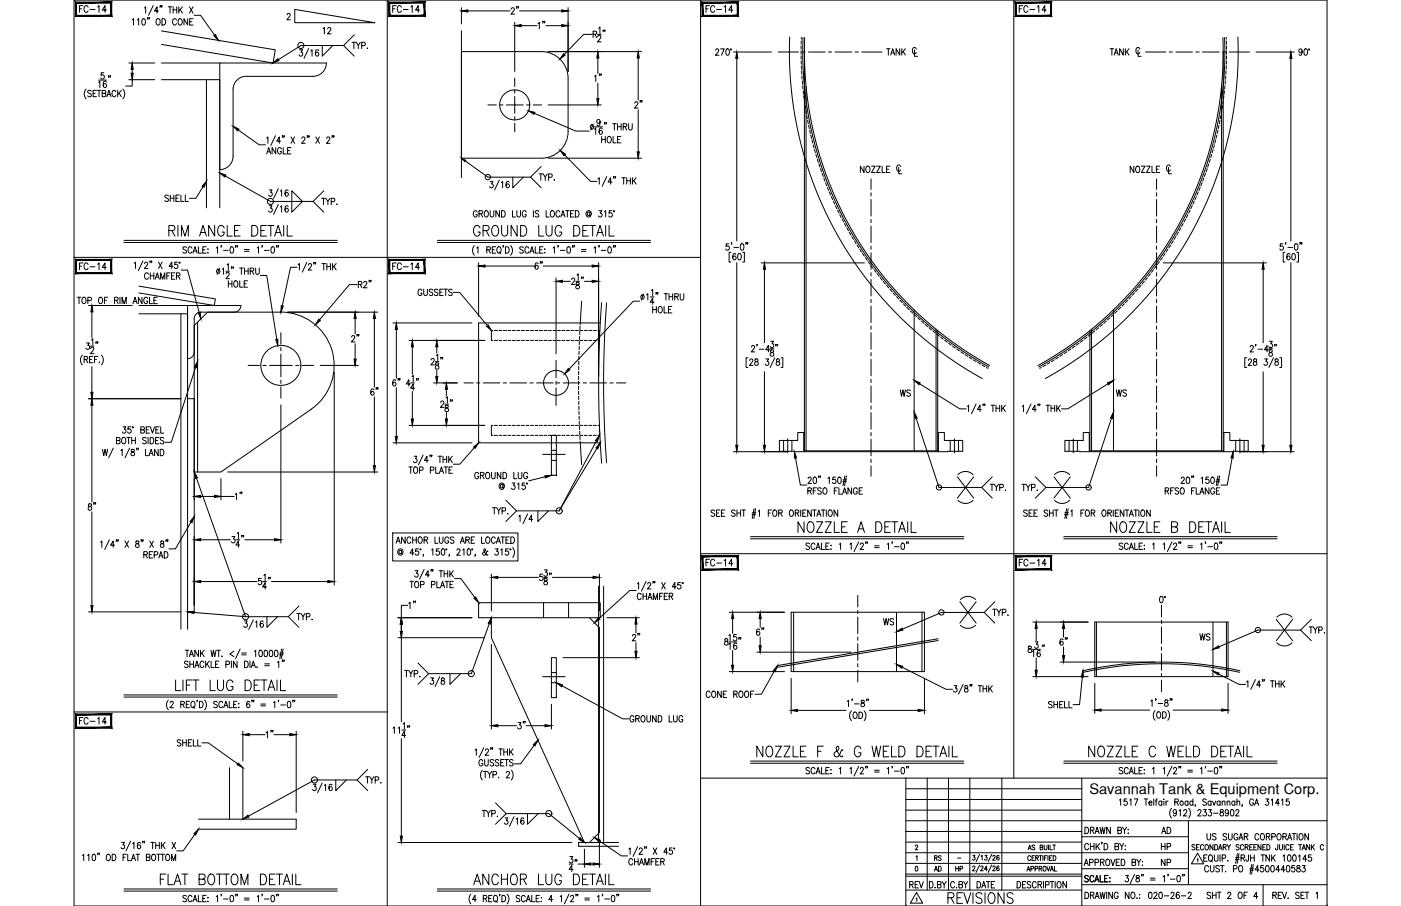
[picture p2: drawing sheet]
<svg xmlns="http://www.w3.org/2000/svg" width="432mm" height="279mm" viewBox="0 0 432 279" stroke-linecap="round" stroke-linejoin="round" font-family="sans-serif">
<defs><g id="words">
<g font-size="6.6">
<text x="51.2" y="74.1">RIM ANGLE DETAIL</text>
<text x="145" y="74.1">GROUND LUG DETAIL</text>
<text x="245.2" y="165.5">NOZZLE A DETAIL</text>
<text x="341.5" y="165.5">NOZZLE B DETAIL</text>
<text x="53.3" y="214.1">LIFT LUG DETAIL</text>
<text x="232.5" y="234.6">NOZZLE F &amp; G WELD DETAIL</text>
<text x="334.8" y="234.6">NOZZLE C WELD DETAIL</text>
<text x="48.7" y="274.1">FLAT BOTTOM DETAIL</text>
<text x="145" y="274.1">ANCHOR LUG DETAIL</text>
<text x="291.4" y="279.8">REVISIONS</text>
</g>
<g font-size="6.2">
<text x="272.3" y="18.7">TANK</text>
<text x="341.1" y="18.7">TANK</text>
</g>
<g font-size="5.7">
<text x="264.2" y="54.7">NOZZLE</text>
<text x="347.5" y="54.7">NOZZLE</text>
<text x="113.2" y="123.1">6&quot;</text>
<text x="232.1" y="197.2">6&quot;</text>
<text x="325.6" y="200.4">6&quot;</text>
<text x="179.2" y="269.9" transform="rotate(-90 179.2 269.9)">34&quot;</text>
</g>
<g font-size="5.3">
<text x="23.6" y="4.9">FC-14</text>
<text x="120.3" y="4.9">FC-14</text>
<text x="160.9" y="5.6" transform="rotate(-90 160.9 5.6)">2&quot;</text>
<text x="216.6" y="4.9">FC-14</text>
<text x="313.3" y="4.9">FC-14</text>
<text x="98.8" y="11.6">12</text>
<text x="186.6" y="26.5" transform="rotate(-90 186.6 26.5)">1&quot;</text>
<text x="199" y="34.6" transform="rotate(-90 199 34.6)">2&quot;</text>
<text x="23.6" y="84.3">FC-14</text>
<text x="120.3" y="84.3">FC-14</text>
<text x="168.3" y="84.3" transform="rotate(-90 168.3 84.3)">6&quot;</text>
<text x="107.2" y="106.5">2&quot;</text>
<text x="124.5" y="120.3" transform="rotate(-90 124.5 120.3)">6&quot;</text>
<text x="276.6" y="123.5">WS</text>
<text x="343.3" y="123.5">WS</text>
<text x="71.6" y="155.2">1&quot;</text>
<text x="26.5" y="158.4">8&quot;</text>
<text x="216.6" y="175.7">FC-14</text>
<text x="313.3" y="175.7">FC-14</text>
<text x="271.3" y="194">WS</text>
<text x="198.3" y="199" transform="rotate(-90 198.3 199)">2&quot;</text>
<text x="23.6" y="224.7">FC-14</text>
<text x="163" y="226.1" transform="rotate(-90 163 226.1)">3&quot;</text>
<text x="81.1" y="228.6">1&quot;</text>
<text x="279.4" y="275.2">REV</text>
</g>
<g font-size="4.9">
<text x="169" y="10.2" transform="rotate(-90 169 10.2)">1&quot;</text>
<text x="165.1" y="56.8">TYP.</text>
<text x="98.1" y="64.2">TYP.</text>
<text x="314" y="152.4">TYP.</text>
<text x="129.1" y="189.1" transform="rotate(-90 129.1 189.1)">1&quot;</text>
<text x="369" y="198.6">WS</text>
<text x="123.8" y="209.9">TYP.</text>
<text x="216.6" y="216.3">CONE ROOF</text>
<text x="322.4" y="219.4">SHELL</text>
<text x="357" y="258.2">AD</text>
<text x="357" y="263.2">HP</text>
<text x="357" y="268.1">NP</text>
</g>
<text font-size="4.5" x="335.7" y="244.9">Savannah Tank &amp; Equipment Corp.</text>
<g font-size="4.4">
<text x="287.2" y="269.9">AD</text>
<text x="287.2" y="266.7">RS</text>
<text x="293.5" y="269.9">HP</text>
</g>
<text font-size="2.6" x="294.2" y="266">-</text>
</g></defs>
<!-- layer: TEXT -->
<g fill="none" stroke="#000" stroke-width=".31">
<path d="M122.1 167.6l.6-2 .7 2M122.3 166.9h.8M123.8 170l-.1-.2a.49 .49 0 0 0-.8 .4 .49 .49 0 0 0 .8 .4l.1-.1M123.8 169.7v1.1a.84 .84 0 0 0 .3-1.2 .84 .84 0 0 0-1.1-.3 .84 .84 0 0 0-.4 1.1 .84 .84 0 0 0 .5 .7 .84 .84 0 0 0 .9-.2M124.9 165.6v2l-1.1-2v2M126.6 166.1a.61 .61 0 0 0-.7-.5 .61 .61 0 0 0-.5 .7v.5a.61 .61 0 0 0 .5 .7 .61 .61 0 0 0 .7-.4M127.2 165.6v2M127.2 166.5h1.1M127.6 170.6h-1.2l.8-1.4v2M128.3 165.6v2M128.9 169.2h-.8v.9a.61 .61 0 0 1 .9 0 .61 .61 0 0 1-.1 .9 .61 .61 0 0 1-.9-.2M129.2 165.7l.1-.1a1 1 0 0 1 .9 1 1 1 0 0 1-.9 1 1.27 1.27 0 0 1-.1-1.9z"/>
<path d="M130.5 171.1l-.1 .5M130.7 166.5l1-.1v-.6l-1-.2v2M131.3 166.5l.5 1.1M133 169.6l.4-.4v2M134 165.6v2h1M135.3 169.2h-.8v.9a.61 .61 0 0 1 .9 0 .61 .61 0 0 1-.2 .9 .61 .61 0 0 1-.8-.2M135.4 165.6v1.4l.5 .6 .5-.3 .1-1.7M136.2 169.3l.2-.1a1.06 1.06 0 0 1 .7 1 1.06 1.06 0 0 1-.7 1l-.4-.8zM138.3 166.1a.61 .61 0 0 0-.8-.5 .61 .61 0 0 0-.4 .7v.5a.61 .61 0 0 0 .6 .8 .61 .61 0 0 0 .6-.8h-.4M138.5 171.1l-.1 .5M139.9 165.9l-.4-.3-.6 .1-.1 .5 .9 .5 .2 .6-.4 .3-.7-.3M140.8 169.7l.4-.5h.3l.3 .4-.2 .7-.8 .9h1.1"/>
<path d="M141.9 167.6l.6-2 .7 2M142.1 166.9h.8M142.6 169.6l.4-.4v2M143.6 166.5l.9-.1 .1-.6-1-.2v2M144.1 166.5l.6 1.1M144.2 169.3l.2-.1a1.06 1.06 0 0 1 .7 1 1.06 1.06 0 0 1-.7 1l-.4-.8zM145.2 166.5h.7M146.3 165.6h-1.1v2h1.1M146.5 171.1h-.2h.2l-.2 .5M148.4 165.6v2h1M150 165.7l.2-.1a1 1 0 0 1 .8 1 1 1 0 0 1-.8 1 1.27 1.27 0 0 1-.2-1.9zM150.3 170.1l-.2-.1-.7 1.2h-.3l-.4-.4 .1-.3 .8-.8-.2-.5-.3 .3 .3 .8 .5 .8 .4 .1v-.2"/>
<path d="M152.7 166.1a.62 .62 0 0 0-.8-.5 .62 .62 0 0 0-.5 .7v.5a.62 .62 0 0 0 .5 .7 .62 .62 0 0 0 .8-.4M152.7 169.2h.8l-.4 .8a.6 .6 0 0 1 .4 .9 .6 .6 0 0 1-1-.1M153 167.6l.6-2 .6 2M153.2 166.9h.8M154.3 169.6l.4-.4v2M154.4 165.6h1.1M155 165.6v2M155.9 166.5h.7M156.7 169.2h-.8l-.1 .9a.61 .61 0 0 1 .9 0 .61 .61 0 0 1-.1 .9 .61 .61 0 0 1-.9-.2M157 165.6h-1.1v2h1.1M157.4 165.6a1 1 0 0 1 1.2 1 1 1 0 0 1-1.2 1zM158 168.9a2.3 2.3 0 0 1 0 3"/>
<path d="M334.4 255.1a1.01 1.01 0 0 1 1.1 1 1.01 1.01 0 0 1-1.1 1zM336.1 256.1l.9-.2 .1-.6-1-.2v2M336.6 256.1l.6 1M337.5 257.1l.6-2 .7 2M337.7 256.4h.8M339 255.1l.4 2 .4-2 .4 2 .4-2M339.7 259.8h-.2h.2l-.2 .5M342.2 255.1v2l-1.1-2v2M344.5 256.1l1-.2 .1-.6-1.1-.2v2l1.1-.2 .1-.5-.5-.3M345 246.8l.4-.4v1.9M346 255.1l.6 1v1M347.2 255.1l-.6 1"/>
<path d="M347.3 246.4h-.8l-.1 .8a.61 .61 0 0 1 .9 .1 .61 .61 0 0 1-.1 .8 .61 .61 0 0 1-.8-.1M347.6 257h.2zM347.7 255.8v.1zM348.2 246.8l.4-.4v1.9M349.5 246.4h1.2l-.8 1.9M352.7 246.4h1.1M353.2 246.4v1.9M354.1 247.6h.9l-.1-.5a.58 .58 0 0 0-.8 .7 .58 .58 0 0 0 .9 .3M355.6 246.4v1.9M356.1 247h.5M356.7 246.4l-.3 .1-.1 .3v1.5M358.1 247.3l-.2-.2a.58 .58 0 0 0-.8 .6 .58 .58 0 0 0 1 .4"/>
<path d="M358.1 247v1.3M358.7 246.4v.2zM358.7 247.1v1.2M359.4 247v1.3M360 247l-.4 .1-.2 .5M361.1 249.3a2.24 2.24 0 0 0 0 3M362.1 247.3l.9-.1 .1-.6-1-.2v1.9M362.6 250.3l-.1 .3a.54 .54 0 0 1-.8 .1 .54 .54 0 0 1 0-.8 .54 .54 0 0 1 .8 .1l.1 .3a.9 .9 0 0 1-.6 1.3l-.4-.2M362.6 247.3l.6 1M363.4 250l.4-.3v1.9M364.8 250.1l.2-.3 .5-.1 .3 .5-1.1 1.4h1.2M366.1 247.3l-.1-.2a.58 .58 0 0 0-.8 .6 .58 .58 0 0 0 .9 .4"/>
<path d="M366.1 247v1.3M366.4 249.3a2.31 2.31 0 0 1 0 3M367.7 247.3a.56 .56 0 0 0-.8 0 .56 .56 0 0 0 0 .8 .56 .56 0 0 0 .8 0M367.7 246.4v1.9M368.5 248.3h-.2h.2l-.2 .4M369.2 250.1l.3-.4h.4l.3 .3-1.1 1.6h1.1M370.9 249.7h.9l-.5 .7a.6 .6 0 0 1 .5 .9 .6 .6 0 0 1-1.1 0M371.8 246.7l-.4-.3-.7 .3 .2 .4 .9 .7v.3l-.4 .2-.7-.2M372 257.1v1.4l.5 .5 .5-.3 .1-1.6M372.5 249.7h.9l-.5 .7a.6 .6 0 0 1 .5 1 .6 .6 0 0 1-1.1-.1M373.3 247.3a.56 .56 0 0 0-.8 0 .56 .56 0 0 0 0 .8 .56 .56 0 0 0 .8 0M373.3 247v1.3"/>
<path d="M373.7 247l.5 1.3 .5-1.3M374 250.8h1.5M374.8 257.3l-.4-.2-.7 .2 .1 .4 1 .8v.2l-.4 .3-.7-.3M376 247.3a.56 .56 0 0 0-.7 0 .56 .56 0 0 0 0 .8 .56 .56 0 0 0 .7 0M376 247v1.3M376.2 249.8v.5a.72 .72 0 0 1 .8 .4 .72 .72 0 0 1-.3 .9 .63 .63 0 0 1-.7-.6 .63 .63 0 0 1 .8-.6l.2-.3v-.3zM376.7 247.4l.4-.4 .4 .1v1.2M376.7 247v1.3M378.1 257.3l-.4-.2-.6 .1-.1 .5 .9 .5 .2 .5-.4 .3-.7-.3M378.2 247.4l.4-.4 .4 .1 .1 1.2M378.2 247v1.3M378.6 257.1v1.4l.5 .5 .6-.3 .1-1.6"/>
<path d="M378.6 250.3v.3a.54 .54 0 0 1-.8 .1 .54 .54 0 0 1 0-.8 .54 .54 0 0 1 .8 .1v.3a.9 .9 0 0 1-.6 1.3l-.3-.2M379.4 249.8l.3-.1a1.06 1.06 0 0 1 .6 .9 1.06 1.06 0 0 1-.6 1l-.3-.1-.2-.7zM380.6 247.3a.56 .56 0 0 0-.8 0 .56 .56 0 0 0 0 .8 .56 .56 0 0 0 .8 0M380.6 247v1.3M380.9 250.1l.1-.3 .5-.1 .3 .5-1 1.4h1.1M381.2 247.4l.4-.4 .4 .1 .1 1.2M381.2 246.4v1.9M381.5 257.5a.62 .62 0 0 0-.7-.4 .62 .62 0 0 0-.5 .7v.5a.62 .62 0 0 0 .6 .7 .62 .62 0 0 0 .6-.7h-.4M381.8 259l.7-1.9 .6 1.9M382.1 258.4h.8M382.9 248.3l-.1 .4M383.5 258l1-.1v-.7l-1-.1v1.9"/>
<path d="M384 258l.6 1M386.3 246.8a.61 .61 0 0 0-.7-.4 .61 .61 0 0 0-.5 .7v.5a.61 .61 0 0 0 .6 .8 .61 .61 0 0 0 .6-.8h-.4M386.7 248.3l.6-1.9 .6 1.9M386.9 247.7h.8M388 257.5a.61 .61 0 0 0-.8-.4 .61 .61 0 0 0-.4 .7v.5a.61 .61 0 0 0 .4 .7 .61 .61 0 0 0 .8-.4M388.8 257.2l.1-.1a1 1 0 0 1 .9 1 1 1 0 0 1-.9 .9 1.29 1.29 0 0 1-.1-1.8zM390.1 246.4h.9l-.5 .7a.6 .6 0 0 1 .5 .9 .6 .6 0 0 1-1.1 0M390.3 258l.9-.1 .1-.7-1-.1v1.9M390.8 258l.6 1M391.8 246.8l.4-.4v1.9M392 258.1l.9-.1 .1-.8-1-.1v1.9M393.9 257.2l.1-.1a1 1 0 0 1 .9 1 1 1 0 0 1-.9 .9 1.27 1.27 0 0 1-.1-1.8z"/>
<path d="M394.3 247.7h-1.2l.8-1.3v1.9M395 246.8l.4-.4v1.9M395.4 258l.9-.1 .1-.7-1-.1v1.9M395.9 258l.6 1M396.8 259l.7-1.9 .6 1.9M397.1 258.4h.8M397.3 246.4h-.8l-.1 .8a.61 .61 0 0 1 .9 .1 .61 .61 0 0 1-.1 .8 .61 .61 0 0 1-.9-.1M398.3 257.1h1.1M398.8 257.1v1.9M399.8 257.1v1.9M400.7 257.2l.1-.1a1 1 0 0 1 .8 1 1 1 0 0 1-.8 .9 1.29 1.29 0 0 1-.1-1.8zM403.3 257.1v1.9l-1.1-1.9v1.9"/>
<path d="M282.1 260.9l.3-.3 .4 .3-.7 1.2h.8M282.2 267.2h.2a.82 .82 0 0 1 .5 .7 .82 .82 0 0 1-.5 .7l-.3-.2zM282.3 264.2l.3-.3v1.5M282.4 277.1l.2-.2v1M282.5 275.2l1.9 3.3h-3.8zM288.2 273.6v.2zM288.9 272.8l1-.1v-.8l-1-.1v2l1.1-.2v-.4l-.4-.4M290.4 271.8l.6 1v1M291.7 271.8l-.7 1M294.2 272.3a.62 .62 0 0 0-.7-.5 .62 .62 0 0 0-.5 .8v.5a.62 .62 0 0 0 .5 .7 .62 .62 0 0 0 .7-.5M295.6 272.8l.9-.1 .1-.7-1-.2v2l1-.2 .1-.4-.4-.4M297 271.8l.6 1v1"/>
<path d="M298.3 271.8l-.7 1M299.8 267.4l.2-.3 .5 .2-.8 1.2h.8M299.8 263.8h.7l-.4 .5a.45 .45 0 0 1 .4 .7 .45 .45 0 0 1-.8 0M301.1 271.8a1 1 0 0 1 1.2 1 1 1 0 0 1-1.2 1zM301.9 266.8l-1.1 2.2M301.9 263.5l-1.1 2.2M302.3 267.4l.2-.3 .5 .2-.8 1.2h.9M302.4 264.1l.3-.3v1.5M302.6 273.8l.6-2 .6 2M303.6 263.8h.6l-.4 .5a.45 .45 0 0 1 .4 .7 .45 .45 0 0 1-.8 0M304 271.8h1.1M304.3 268.1h-.9l.6-1v1.4"/>
<path d="M304.6 271.8v2M305.6 266.8l-1 2.2M305.6 263.5l-1 2.2M306 267.4l.2-.3 .5 .2-.8 1.2h.9M306 264.1l.1-.3h.4l.2 .4-.8 1.1h.9M306.6 271.8h-1.1v2M307.9 267.3l-.1-.2a.73 .73 0 0 0-.7 .6 .73 .73 0 0 0 .5 .8 .42 .42 0 0 0 .3-.5 .42 .42 0 0 0-.6-.2l-.1 .3M307.9 264l-.1-.2a.73 .73 0 0 0-.7 .6 .73 .73 0 0 0 .5 .9 .42 .42 0 0 0 .4-.6 .42 .42 0 0 0-.7-.2l-.1 .3M313.5 271.8a1 1 0 0 1 1.1 1 1 1 0 0 1-1.1 1zM316.2 271.8h-1v2h1M316.5 268.6l.5-1.4 .4 1.4M316.7 268.2h.6"/>
<path d="M316.9 262.1l.5-1.5 .4 1.5M317.1 261.6h.5M317.6 264.2a.46 .46 0 0 0-.5-.3 .46 .46 0 0 0-.3 .5v.4a.46 .46 0 0 0 .3 .6 .46 .46 0 0 0 .5-.4M317.7 272.1l-.4-.3-.7 .3 .1 .5 .9 .5a.48 .48 0 0 1-.3 .7l-.7-.3M317.7 267.9h.8v-.7h-.8v1.4M318.1 264.6h.5M318.9 263.9h-.8v1.5h.8M318.9 260.8l-.3-.2-.5 .2 .1 .4 .7 .4-.3 .5-.5-.2M319 267.9h.7v-.7h-.7v1.4M319.2 264.6l.7-.1v-.6h-.7v1.5M319.4 272.3a.62 .62 0 0 0-.8-.5 .62 .62 0 0 0-.4 .8v.5a.62 .62 0 0 0 .4 .7 .62 .62 0 0 0 .8-.5M319.6 264.6l.4 .8"/>
<path d="M319.9 272.8l1-.1 .1-.7-1.1-.2v2M320.3 267.9l.7-.1v-.6h-.7v1.4M320.3 263.9h.8M320.5 272.8l.6 1M320.6 261.3l.7-.1 .1-.5-.8-.1v1.5l.8-.2v-.5l-.3-.1M320.7 267.9l.4 .7M320.7 263.9v1.5M321.4 263.9v1.5M321.6 271.8v2M321.7 267.2a.68 .68 0 0 1 .7 .7 .68 .68 0 0 1-.7 .7l-.2-.5zM321.8 260.6v1l.4 .5 .4-.2 .1-1.3M321.9 264.6h.5"/>
<path d="M322.2 272.9l1-.1v-.9l-1-.1v2M322.6 267.2l.5 1.4 .5-1.4M322.7 263.9h-.8v1.5M323 263.9v1.5M323.2 260.6v1.5M323.5 264.6h.4M323.6 260.6v1.5h.8M323.7 271.8h1.1M323.7 268.6l.5-1.4 .5 1.4M323.9 268.2h.6M324.2 263.9h-.7v1.5h.7M324.3 271.8v2"/>
<path d="M324.5 260.6h.8M324.6 263.9a.75 .75 0 0 1 .9 .7 .75 .75 0 0 1-.9 .8zM324.9 260.6v1.5M325 267.2v1.4h.7M325.2 271.8v2M326.1 271.9l.1-.1a1.01 1.01 0 0 1 .9 1 1.01 1.01 0 0 1-.9 1 1.27 1.27 0 0 1-.1-1.9zM328.7 271.8v2l-1.1-2v2M334.2 266.9l.6-1.9 .6 1.9M334.4 275.1a1 1 0 0 1 1.1 1 1 1 0 0 1-1.1 1zM334.4 266.3h.8M335.4 270.3l-.4-.3-.7 .3 .2 .4 .9 .7v.3l-.4 .3-.7-.3M335.5 260.6a.62 .62 0 0 0-.7-.5 .62 .62 0 0 0-.5 .8v.4a.62 .62 0 0 0 .5 .8 .62 .62 0 0 0 .7-.5"/>
<path d="M335.8 266l1-.1 .1-.7-1.1-.2v1.9M336.1 276.1l.9-.1 .1-.7-1-.2v2M336.1 260.1v2M336.1 261h1.1M336.6 276.1l.6 1M337.1 270.5a.61 .61 0 0 0-.7-.5 .61 .61 0 0 0-.5 .7v.5a.61 .61 0 0 0 .5 .8 .61 .61 0 0 0 .7-.5M337.2 260.1v2M337.4 272l.7-2 .6 2M337.5 277.1l.6-2 .7 2M337.5 266l1-.1v-.7l-1-.2v1.9M337.7 271.3h.8M337.7 276.5h.8"/>
<path d="M337.8 260.1v2M338.2 260.9l.7 1.2M338.9 260.1l-1.1 1.3M339 275.1l.4 2 .4-2 .4 2 .4-2M339.1 270v2h1M339.2 265.9l.9-.1v-.7l-.9-.1v1.9M339.7 265.9l.6 1M340.3 260.1a1 1 0 0 1 1.1 1 1 1 0 0 1-1.1 1zM340.5 270.9h.6M341.1 265.1l.1-.1a1 1 0 0 1 .9 .9 1 1 0 0 1-.9 1 1.26 1.26 0 0 1-.1-1.8zM341.1 275.1v2M341.5 270h-1v2h1"/>
<path d="M342 271.9h.1zM342.1 270.6v.2zM342.4 265l.6 1.9 .6-1.9M342.9 275.1v2l-1.2-2v2M343.6 261l1-.1v-.7l-1-.1v2l1.1-.2 .1-.5-.4-.4M344 265.9h.7M344.6 275.6a.62 .62 0 0 0-.7-.5 .62 .62 0 0 0-.5 .8v.5a.62 .62 0 0 0 .6 .7 .62 .62 0 0 0 .6-.7h-.4M345.1 265h-1.1v1.9h1.1M345.1 260.1l.6 .9v1.1M345.6 265a1 1 0 0 1 1.1 .9 1 1 0 0 1-1.1 1zM346.4 260.1l-.7 .9M346.8 260.8v.1z"/>
<path d="M346.8 261.9v.2zM346.9 270h.9l-.5 .7a.6 .6 0 0 1 .5 1 .6 .6 0 0 1-1.1-.1M348 275.1v2l-1.2-2v2M348.8 275.2l.2-.1a1 1 0 0 1 .8 1 1 1 0 0 1-.8 1 1.29 1.29 0 0 1-.2-1.9zM348.9 265.9l1-.1v-.7l-1-.1v1.9l1-.1 .1-.5-.4-.4M349.7 269.6l-1.4 3M350.2 270.1v.5a.73 .73 0 0 1 .9 .5 .73 .73 0 0 1-.3 .9 .64 .64 0 0 1-.8-.7 .64 .64 0 0 1 .9-.6l.2-.2-.1-.4zM350.4 277h.1zM350.4 265l.6 .9v1M351.2 275.8h.1M351.2 276.9h.1M351.6 265l-.6 .9"/>
<path d="M351.9 269.7h-.1h.1l-.1 .5M352 266.8h.2zM352.1 265.6v.2zM352.4 269.7l-.1 .5M354.2 275.2l.4-.1a1.15 1.15 0 0 1-.2 2l-.4-.4v-.4zM354.6 270.8h1.4M354.6 271.4h1.4M355.6 275.6l.4-.5 .4 .1 .2 .3-.2 .7-.8 .9h1.1M357.4 275.2l.4-.1a1.15 1.15 0 0 1-.2 2l-.4-.4-.1-.4zM358.5 270.4l.4-.4v2M358.8 276.3h1.5M360.1 269.7l-.2 .5"/>
<path d="M360.7 271.1h1.4M360.9 275.6l.3-.5h.3l.4 .4-.3 .7-.8 .9h1.2M362.9 270.1l.3-.1a1.09 1.09 0 0 1 .6 1 1.09 1.09 0 0 1-.6 1 1.43 1.43 0 0 1-.3-1.9zM363.5 275.4l-.5-.3a1.12 1.12 0 0 0 .1 2 .58 .58 0 0 0 .4-.8 .58 .58 0 0 0-.9-.1l-.1 .3M364.1 276.3h1.4M364.5 269.7l-.1 .5M365 269.7h-.2h.2l-.2 .5M366.2 275.6l.3-.5h.3l.3 .4-.2 .7-.8 .9h1.1M368.3 260.7l-.3-.2-.7 .2 .1 .3 .9 .6-.3 .5-.7-.2M368.8 261.3h.5M369 265l.2-.2v1M369.1 263.1l1.9 3.3h-3.8z"/>
<path d="M369.6 260.5h-.8v1.6h.8M371 260.9a.51 .51 0 0 0-.7-.4 .51 .51 0 0 0-.3 .6v.4a.51 .51 0 0 0 .4 .6 .51 .51 0 0 0 .6-.4M371 264.6h.6M371.5 260.7l.3-.2a.8 .8 0 0 1 .7 .8 .8 .8 0 0 1-.9 .7l-.2-.5zM372 263.6h-1v2h1M372.5 267.4a.62 .62 0 0 0-.8-.5 .62 .62 0 0 0-.4 .8v.4a.62 .62 0 0 0 .4 .8 .62 .62 0 0 0 .8-.5M372.6 263.9l.3-.3a1 1 0 0 1 .8 1 1 1 0 0 1-.8 1l-.5-.7zM373 266.9v1.4l.5 .6 .6-.3 .1-1.7M373.1 275.4l-.4-.3-.5 .1-.1 .6 .9 .5 .1 .5-.4 .3-.7-.3M373.2 265.2l.4 .6M373.7 276.1h1.1M373.7 275.1v2"/>
<path d="M373.8 260.5v1.6l-.9-1.6v1.6M374.3 263.6v1.4l.5 .6 .5-.3 .1-1.7M374.4 260.5a.84 .84 0 0 1 .9 .8 .84 .84 0 0 1-.9 .8zM374.8 275.1v2M375.2 275.1h1.1M375.6 262.1l.5-1.6 .6 1.6M375.8 275.1v2M375.8 261.6h.7M375.8 267.2l-.4-.3-.7 .3 .2 .5 .9 .6v.3l-.4 .3-.7-.3M376 263.6v2M376.2 266.9h1.1M376.7 264.7l.9-.1 .1-.8-1-.2v2"/>
<path d="M376.7 266.9v2M377 261.3l.8-.1v-.7h-.8v1.6M377.5 261.3l.4 .8M377.7 268.7v.2zM378.2 260.5l.5 .8v.8M378.4 275.6l.3-.5h.3l.3 .4-1 1.6h1.1M378.4 265.4v.2zM379.3 260.5l-.6 .8M380.2 267.9h.9l.1-.8-1-.2v2M380.7 265h1.2M380.8 264.5h1.1M381.4 263.2l-.6 3.1"/>
<path d="M381.9 263.2l-.6 3.1M381.9 260.7l-.3-.2-.6 .2 .1 .4 .7 .4v.5l-.5 .1-.3-.2M381.9 275.2l.2-.1a1 1 0 0 1 .8 1 1 1 0 0 1-.8 1 1.27 1.27 0 0 1-.2-1.9zM382.1 267l.1-.1a1.02 1.02 0 0 1 .8 1 1.02 1.02 0 0 1-.8 1 1.27 1.27 0 0 1-.1-1.9zM382.5 264.6l1-.1v-.7l-1-.2v2M383.1 264.6l.5 1M383.3 260.9a.51 .51 0 0 0-.6-.4 .51 .51 0 0 0-.4 .6v.4a.51 .51 0 0 0 .4 .6 .51 .51 0 0 0 .6-.4M383.4 276.1h.6M383.8 261.3l.8-.1v-.6l-.8-.1v1.6M384.2 261.3l.5 .8M384.5 275.1h-1.1v2M384.8 263.6l-.1 1.9h-.5l-.2-.6"/>
<path d="M385.2 268.3h1.1M385.2 261.3h.5M385.3 267.8h1.1M385.4 264.6h1.2M385.4 263.6v2M385.8 266.6l-.5 3M386 260.5h-.8v1.6h.8M386.3 266.6l-.6 3M386.4 261.3h.6M386.6 263.6v2M387.3 260.5h-.9v1.6h.9M387.6 276.5h-1.2l.8-1.4v2"/>
<path d="M388 268.2h-1.2l.8-1.3v2M388.6 260.5v1.6l-.9-1.6v1.6M388.6 263.6h1.2M389.2 261.3h.5M389.2 263.6v2M389.4 266.9h-.8l-.1 .9a.62 .62 0 0 1 .9 0 .62 .62 0 0 1-.1 .9 .62 .62 0 0 1-.8-.2M390.1 260.5h-.9v1.6h.9M390.3 267l.2-.1a1.09 1.09 0 0 1 .7 1 1.09 1.09 0 0 1-.7 1l-.4-.4-.1-.4zM390.5 260.5a.83 .83 0 0 1 .9 .8 .83 .83 0 0 1-.9 .8zM391.3 263.6v2l-1.1-2v2M391.9 267l.2-.1a1.09 1.09 0 0 1 .7 1 1.09 1.09 0 0 1-.7 1 1.43 1.43 0 0 1-.2-1.9zM391.9 263.6v2"/>
<path d="M392.3 276.1l1-.1v-.8l-1-.1v2M392.3 264.5l.7 1.1M392.9 276.1l.5 1M393 263.6l-1.1 1.3M393.8 260.5l-.1 1.5h-.4l-.2-.4M394 276.1h.6M394.3 260.5v1.1l.4 .5 .4-.1 .2-.4v-1.1M394.4 268.2h-1.2l.8-1.3v2M395 275.1h-1v2h1M395.2 275.1l.7 2 .6-2M395.4 264l.4-.4v2M395.8 260.5v1.6"/>
<path d="M396 268.2h-1.2l.8-1.3v2M396.7 267l.2-.1a1.09 1.09 0 0 1 .7 1 1.09 1.09 0 0 1-.7 1l-.2-.1-.3-.7zM396.9 277h.2zM397 263.7l.3-.1a1.07 1.07 0 0 1 .6 1 1.07 1.07 0 0 1-.6 1 1.38 1.38 0 0 1-.3-1.9zM397.3 260.9a.52 .52 0 0 0-.6-.4 .52 .52 0 0 0-.4 .6v.4a.52 .52 0 0 0 .4 .6 .52 .52 0 0 0 .6-.4M397.8 261.3h.5M398.6 260.5h-.8v1.6h.8M398.6 263.7l.3-.1a1.07 1.07 0 0 1 .6 1 1.07 1.07 0 0 1-.6 1 1.35 1.35 0 0 1-.3-1.9zM399 266.9h-.8l-.1 .9a.62 .62 0 0 1 .9 0 .62 .62 0 0 1-.1 .9 .62 .62 0 0 1-.9-.2M399.8 267v.6a.73 .73 0 0 1 .8 .4 .73 .73 0 0 1-.3 .9 .64 .64 0 0 1-.7-.7 .64 .64 0 0 1 .8-.5l.3-.3-.1-.4zM400.2 264l.4-.4v2M400.2 260.5h1"/>
<path d="M400.4 275.4l-.4-.3-.7 .3 .1 .4 1 .7v.3l-.4 .3-.7-.3M400.7 260.5v1.6M401 276.1h.6M401.3 262.1l.5-1.6 .6 1.6M401.4 266.9h.9l-.5 .8a.6 .6 0 0 1 .5 .9 .6 .6 0 0 1-1.1-.1M401.5 261.6h.7M402 275.1h-1v2h1M402.3 275.1h1.1M402.8 264.9h-1.2l.8-1.3v2M402.8 275.1v2M403.6 260.5v1.6l-.9-1.6v1.6M404.1 263.6h-.8l-.1 .9a.61 .61 0 0 1 .9 0 .61 .61 0 0 1 0 .9 .61 .61 0 0 1-.9-.2"/>
<path d="M404.2 260.5v1.6M404.5 261.2l.6 .9M405.1 260.5l-.9 1.1M405.6 275.5l.4-.4v2M407.9 260.9a.52 .52 0 0 0-.6-.4 .52 .52 0 0 0-.4 .6v.4a.52 .52 0 0 0 .4 .6 .52 .52 0 0 0 .6-.4"/>
<circle cx="129.6" cy="169.4" r=".17"/>
<circle cx="137.5" cy="169.4" r=".17"/>
<circle cx="145.5" cy="169.4" r=".17"/>
<circle cx="157.3" cy="169.4" r=".17"/>
<circle cx="364.2" cy="247.6" r=".62"/>
</g>
<!-- layer: 0 -->
<g fill="none" stroke="#000" stroke-width=".31">
<path d="M22.8 0h386.2v279.4h-386.2zM119.4 0v279.4M215.9 0v279.4M312.5 0v240M22.8 79.4h193.1M215.9 170.8h193.1M22.8 219.6h96.6M215.9 240h193.1M279.2 240v39.4M285.8 240v34.5M292.3 240v34.5M298.9 240v34.5"/>
<path d="M308.8 240v34.5M333.4 240v39.4M279.2 243.2h54.2M279.2 246.5h54.2M279.2 249.8h54.2M279.2 256.4h54.2M279.2 259.7h54.2M279.2 253.1h129.8M333.4 258h32.9M366.3 253.1v19.7M279.2 266.3h54.2M279.2 263h87.1"/>
<path d="M279.2 270.2h54.2M279.2 269.6h54.2M279.2 274.5h54.2M333.4 272.8h75.6M333.4 267.9h32.9M389.3 272.8v6.6"/>
</g>
<!-- layer: SHOP TAG -->
<path d="M279.2 279.4h.1M409 279.4h.1" fill="none" stroke="#000" stroke-width=".31"/>
<!-- layer: DIM -->
<g fill="none" stroke="#000" stroke-width=".31">
<path d="M39.7 19.4h8M40.7 6.1l.4-.3v1.9M42.3 6.1l.4-.3v1.9M43.9 5.8h.7l.1 .3v1.2l-.4 .4-.5-.4zM44.5 2.5l.4-.4v2M45.5 5.5l-.1 .4M46 5.5h-.2h.2l-.2 .4M47.2 1.7l-1.4 3M48.4 5.8h.2a1 1 0 0 1 .8 .9 1 1 0 0 1-.8 1 1.26 1.26 0 0 1-.2-1.9zM48.8 3.4h-1.2l.8-1.3v2M49.4 1.8l-.1 .5M49.9 1.8h-.1h.1l-.1 .5"/>
<path d="M49.9 5.8a1 1 0 0 1 1.2 .9 1 1 0 0 1-1.2 1zM51.8 2.1h1.2M52.4 2.1v2M53.4 2.1v2M53.4 3h1.1M54.4 6.2a.62 .62 0 0 0-.7-.4 .62 .62 0 0 0-.5 .7v.5a.62 .62 0 0 0 .5 .7 .62 .62 0 0 0 .7-.4M54.5 2.1v2M55.1 2.1v2M55.2 5.8h.2a1 1 0 0 1 .8 .9 1 1 0 0 1-.8 1 1.28 1.28 0 0 1-.2-1.9zM55.5 2.9l.7 1.2M56.2 2.1l-1.1 1.3M57.8 5.8v1.9l-1.1-1.9v1.9"/>
<path d="M58.4 2.1l1.1 2M58.5 6.7h.6M59.5 5.8h-1v1.9h1M59.5 2.1l-1.1 2M59.8 4.7h2l4.3 6.1M88.5 4.6l.1-.4 .5-.1 .3 .6-1 1.4h1.1M92.4 15.3h.8l-.4 .8a.6 .6 0 0 1 .5 .9 .6 .6 0 0 1-1.1-.1M95.1 15l-1.4 3M95.8 15.7l.4-.4v2M98.2 15.6l-.5-.3a1.12 1.12 0 0 0 .1 2 .59 .59 0 0 0 .4-.7 .59 .59 0 0 0-.7-.4l-.3 .5M99.3 14v3.3l3.3-3.3M105.9 14h-13.1l-7 4.4"/>
<path d="M108.5 13h1.1M109.1 13v2M109.2 10.7l-3.3 3.3 3.3 3.3M109.8 13l.6 1v1M111.1 13l-.7 1M111.5 14.1l.9-.1 .1-.8-1-.2v2M113.2 14.8v.2zM142.2 2.3v5.1M144.2 3.4h13M158.6 6.9v15.1M160.1 3.4h13M160.6 7.9h4.9"/>
<path d="M168.2 7.9h4.9M168.9 15.9h28.8M175.1 2.3v19.8M182.5 10.6h-2.6l-6 6.2M182.8 10.6l.9-.1 .1-.7-1-.2v2M183.3 10.6l.6 1M184.2 10.6h1.1M184.2 11.4l.4-.5h.3l.3 .4-1 1.6h1.1M184.3 17.9v4.7M184.5 8.7l.4-.4v2M186 9.3l-.2 .5M186.5 9.3l-.2 .5"/>
<path d="M196.7 17.9v13M220.6 15.5l.3-.4 .5 .1 .1 .3-.2 .6-.8 .9h1.1M222.1 15.1h1.1l-.8 1.9M223.9 15.2l.3-.1a1.06 1.06 0 0 1 .6 1 1.06 1.06 0 0 1-.6 .9h-.3l-.2-.8zM226.1 16h11.7M227.1 18v56.3M387.1 16h11.8M397.8 18v56.3M401.3 15.7a.53 .53 0 0 1-.7 .4 .53 .53 0 0 1-.2-.8 .53 .53 0 0 1 .9 0v.4a.92 .92 0 0 1-.6 1.3l-.3-.2M402.1 15.2h.7l.1 .3v1.2l-.4 .3-.5-.3zM26.5 27.5a2.24 2.24 0 0 0 0 3M28.1 28.1l-.4-.2-.7 .2 .1 .4 1 .8v.2l-.4 .3-.7-.3"/>
<path d="M28.7 28.8h.6M29.7 27.9h-1v1.9h1M30 27.9h1.1M30.4 25.4l.4-.4v2M30.4 24.7h2.5M30.5 27.9v1.9M31.5 28.8l.9-.1 .1-.7-1-.1v1.9l1-.2 .1-.4-.4-.4M32 22.4h-.8l-.1 .8a.62 .62 0 0 1 .9 .1 .62 .62 0 0 1-.1 .9 .62 .62 0 0 1-.8-.2M32.8 25.3l-.5-.3a1.14 1.14 0 0 0 .1 2 .59 .59 0 0 0 .4-.7 .59 .59 0 0 0-.8-.4l-.2 .5M32.9 29.8l.7-1.9 .6 1.9M33.2 29.2h.8M33.6 23.4h-.2h.2l-.2 .5"/>
<path d="M34 23.4l-.1 .5M35.7 28.3a.62 .62 0 0 0-.7-.4 .62 .62 0 0 0-.5 .7v.5a.62 .62 0 0 0 .5 .7 .62 .62 0 0 0 .7-.4M36.3 27.9v1.9M36.7 28.7l.7 1.1M37.4 27.9l-1.1 1.3M37.9 27.5a2.24 2.24 0 0 1 0 3M39.7 24.6h8M40.7 24.6v1.9h-1.9M40.7 21.4v1.2M164.7 35l12.8 5.4h4.1M168.9 32.4h16.4M182.8 38.2l-.7 1.9"/>
<path d="M183.2 39.8l.4-.3v1.9M183.2 39.1h2.5M184.3 25.7v4.7M185 37.5a.53 .53 0 0 1-.8 .3 .53 .53 0 0 1-.1-.8 .53 .53 0 0 1 .8 .1l.1 .4a.92 .92 0 0 1-.7 1.3l-.3-.3M185.6 39.7l-.3-.2a1.09 1.09 0 0 0-.7 .9 1.09 1.09 0 0 0 .6 1 .57 .57 0 0 0 .5-.8 .57 .57 0 0 0-1-.1l-.1 .3M186.4 37.8l-.2 .5M186.9 37.8h-.2h.2l-.2 .5M188.8 38.1h1.1M189.4 38.1v2M190.3 38.1v2M190.3 39.1h1.1M191.4 38.1v2"/>
<path d="M192.1 39.1l.9-.1 .1-.7-1-.2v2M192.6 39.1l.6 1M193.7 38.1v1.4l.5 .6 .6-.3 .1-1.7M196.7 33.9v12.9M62.6 57.6l-2.2 3.6h-2M69.4 54.3l14 7.8h13.1M73.4 40.1l6.5 4.6h2M82.2 42.6l.4-.4v2M82.2 47.5l.6-2 .7 2M82.4 46.8h.8M83 58.6h.8l-.4 .7a.6 .6 0 0 1 .5 .9 .6 .6 0 0 1-1.1 0M84.9 41.8l-1.4 3.1"/>
<path d="M85 45.5v2l-1.1-2v2M85.8 58.2l-1.5 3M86.4 58.9l.4-.3v1.9M86.5 43.5h-1.2l.8-1.3v2M86.7 46a.62 .62 0 0 0-.7-.5 .62 .62 0 0 0-.5 .8v.4a.62 .62 0 0 0 .6 .8 .62 .62 0 0 0 .6-.8h-.4M87.1 41.9l-.1 .5M87.3 45.5v2h.9M87.6 41.9h-.2h.2l-.2 .5M88.6 46.4h.7M88.8 58.8l-.5-.2a1.14 1.14 0 0 0 .1 1.9 .59 .59 0 0 0 .5-.7 .59 .59 0 0 0-.8-.4l-.3 .5M89.7 45.5h-1.1v2h1.1M89.7 42.2l1.1 2"/>
<path d="M89.9 58.8l3.3 3.3-3.3 3.3zM90.8 42.2l-1.1 2M93 42.7l.4-.5 .4 .1 .2 .3-1 1.6h1.1M94.8 41.9l-.2 .5M95.3 41.9l-.2 .5M97.3 42.2l1.2 2M98.5 42.2l-1.2 2M100.7 42.7l.3-.5 .5 .1 .2 .3-1.1 1.6h1.1M102.5 41.9h-.2h.2l-.2 .5M102.9 41.9l-.1 .5M143.4 49.7l7 4.9h13.1M151.1 55.9h.9l-.5 .8a.6 .6 0 0 1 .5 .9 .6 .6 0 0 1-1.1 0"/>
<path d="M153.9 55.6l-1.5 3M154.5 56.3l.4-.4v2M156.9 56.2l-.3-.3a1.11 1.11 0 0 0-.1 2 .55 .55 0 0 0 .6-.5 .55 .55 0 0 0-.5-.6 .55 .55 0 0 0-.6 .5M158.1 54.6v3.3l3.2-3.3M168.9 48.8h28.8M174.1 47.8l7.9 8.1h2M184.3 55.2l.4-.4v2M185.4 42.1v1.9M185.4 43h1.2M186.6 42.1v1.9M187 54.4l-1.4 3M187.4 42.2l.2-.1a1 1 0 0 1 .8 1 1 1 0 0 1-.8 .9 1.26 1.26 0 0 1-.2-1.8z"/>
<path d="M188.6 56.1h-1.2l.8-1.3v2M189 42.1v1.9h.9M189.3 54.5h-.2h.2l-.2 .5M189.7 54.5h-.1h.1l-.1 .5M190.3 43h.6M191.3 42.1h-1v1.9h1M191.6 54.8h1.2M192.2 54.8v2M193.2 54.8v2M193.2 55.8h1.1M194.3 54.8v2M194.9 54.8v2"/>
<path d="M195.3 55.7l.7 1.1M196 54.8l-1.1 1.3M38.2 74.1h65.7M38.2 74.8h65.7M51.9 60.5l-.4-.3-.6 .1v.6l.9 .4 .1 .5-.4 .3-.7-.3M52.5 60.2v1.9M52.5 61.1h1.1M53.6 60.2v1.9M54.2 61.1h.7M55.3 60.2h-1.1v1.9h1.1M55.8 60.2v1.9h.9M57.1 60.2v1.9h1"/>
<path d="M57.5 76.4l-.4-.3-.7 .3 .1 .5 .8 .3 .2 .3v.3l-.4 .3-.7-.3M59.2 76.6a.62 .62 0 0 0-.8-.5 .62 .62 0 0 0-.4 .8v.4a.62 .62 0 0 0 .4 .8 .62 .62 0 0 0 .8-.5M59.5 78.1l.6-2 .6 2M59.7 77.4h.8M61.2 76.1v2h.9M62.5 77h.6M63.5 76.1h-1v2h1M64.1 76.8v.1zM64.1 77.9v.2zM66.7 76.5l.4-.4v2M68.9 77.2h1.4M71.1 76.2l.3-.1a1.07 1.07 0 0 1 .6 1 1.07 1.07 0 0 1-.6 1 1.38 1.38 0 0 1-.3-1.9z"/>
<path d="M75.4 76.9h1.4M75.4 77.5h1.4M79.3 76.5l.4-.4v2M81.5 77.2h1.4M83 63.5h.8l-.4 .7a.6 .6 0 0 1 .4 .9 .6 .6 0 0 1-1-.1M83.7 76.2l.3-.1a1.06 1.06 0 0 1 .6 1 1.06 1.06 0 0 1-.6 1l-.3-.1-.2-.8zM85.8 63.1l-1.5 3M86.4 63.8l.4-.3v1.9M88.8 63.7l-.5-.2a1.14 1.14 0 0 0 .1 1.9 .58 .58 0 0 0 .5-.8 .58 .58 0 0 0-1-.1l-.1 .3M134.8 74.1h65.7M134.8 74.8h65.7M146.2 75.7a2.3 2.3 0 0 0 0 3"/>
<path d="M146.9 76.5l.4-.4v2M147.1 65.4a.62 .62 0 0 0-.8-.4 .62 .62 0 0 0-.4 .7v.5a.62 .62 0 0 0 .6 .7 .62 .62 0 0 0 .6-.7h-.4M147.6 65.9l1-.1v-.7l-1-.1v1.9M148.2 65.9l.6 1M149.6 65.1l.1-.1a1 1 0 0 1 .8 .9 1 1 0 0 1-.8 1 1.26 1.26 0 0 1-.1-1.8zM150 77l1-.1v-.7l-1-.1v2M150.6 77l.6 1.1M151.1 65v1.4l.5 .5 .5-.2 .1-1.7M151.7 77h.7M152.8 76.1h-1.1v2h1.1M153.3 76.4l.3-.3a1 1 0 0 1 .9 1 1 1 0 0 1-.9 1l-.5-.8zM153.9 77.7l.4 .6"/>
<path d="M153.9 65v1.9l-1.1-1.9v1.9M154.6 65a1 1 0 0 1 1.1 .9 1 1 0 0 1-1.1 1zM155.8 76.1a1 1 0 0 1 1.1 1 1 1 0 0 1-1.1 1zM157.4 75.7a2.24 2.24 0 0 1 0 3M157.9 65v1.9h1M159.3 65v1.4l.5 .5 .5-.2 .1-1.7M161.3 76.4l-.4-.3-.7 .3 .1 .5 .8 .3v.8l-.5 .1-.4-.3M162.2 65.4a.62 .62 0 0 0-.8-.4 .62 .62 0 0 0-.4 .7v.5a.62 .62 0 0 0 .6 .7 .62 .62 0 0 0 .6-.7h-.4M163 76.6a.61 .61 0 0 0-.8-.5 .61 .61 0 0 0-.4 .8v.4a.61 .61 0 0 0 .4 .8 .61 .61 0 0 0 .8-.5M163.3 78.1l.6-2 .7 2M163.5 77.4h.8M164.4 65v1.9"/>
<path d="M165 76.1v2h.9M166.1 65.3l-.4-.3-.6 .1-.1 .5 .9 .5 .2 .6-.4 .2-.7-.2M166.3 77h.7M167.4 76.1h-1.1v2M167.9 76.8v.1zM167.9 77.9v.2zM168.3 65v1.9h1M169.9 65.1l.2-.1a1 1 0 0 1 .8 .9 1 1 0 0 1-.8 1 1.24 1.24 0 0 1-.2-1.8zM170.5 76.5l.4-.4v2M172.6 65.4a.62 .62 0 0 0-.8-.4 .62 .62 0 0 0-.5 .7v.5a.62 .62 0 0 0 .5 .7 .62 .62 0 0 0 .8-.4M172.7 77.2h1.4M172.9 66.9l.6-1.9 .6 1.9"/>
<path d="M173.1 66.3h.8M174.3 65h1.1M174.9 65v1.9M174.9 76.2l.3-.1a1.06 1.06 0 0 1 .6 1 1.06 1.06 0 0 1-.6 1 1.41 1.41 0 0 1-.3-1.9zM175.8 65.9h.7M176.9 65h-1.1v1.9M177.3 65a1 1 0 0 1 1.2 .9 1 1 0 0 1-1.2 1zM179.2 76.9h1.4M179.2 77.5h1.4M181.8 65.7l-.2-.3a.51 .51 0 0 0-.6 .6 .51 .51 0 0 0 .7 .4l.1-.2M181.8 65.4l.1 1.1a.83 .83 0 0 0 .2-1.1 .83 .83 0 0 0-1.1-.4 .83 .83 0 0 0-.4 1.1 .83 .83 0 0 0 .5 .8 .83 .83 0 0 0 1-.2M183.1 76.5l.4-.4v2"/>
<path d="M184.6 65h.9l-.5 .7a.6 .6 0 0 1 .5 .9 .6 .6 0 0 1-1.1 0M185.3 77.2h1.5M186.3 65.3l.4-.3v1.9M187.6 76.2l.2-.1a1.07 1.07 0 0 1 .6 1 1.07 1.07 0 0 1-.6 1 1.41 1.41 0 0 1-.2-1.9zM188.6 65h-.8l-.1 .8a.61 .61 0 0 1 .9 0 .61 .61 0 0 1-.1 .9 .61 .61 0 0 1-.9-.1M224.6 75.2h-.8v.8a.62 .62 0 0 1 .9 0 .62 .62 0 0 1-.1 .9 .62 .62 0 0 1-.9-.1M225.3 77.8h-.6v3h.6M225.5 74.9h-.1h.1l-.1 .5M226.2 76.3h1.4M226.8 78.5l-.3-.3a1.12 1.12 0 0 0-.1 2 .58 .58 0 0 0 .5-.9 .58 .58 0 0 0-1-.1l-.1 .3M227.6 78.3l.2-.1a1.09 1.09 0 0 1 .7 1 1.09 1.09 0 0 1-.7 1l-.4-.4v-.5zM228.4 75.3l.4-.1a1.14 1.14 0 0 1-.2 2l-.2-.2-.2-.7z"/>
<path d="M228.9 77.8h.5v3h-.5M230 74.9h-.2h.2l-.2 .5M230.5 74.9h-.2h.2l-.2 .5M395.4 75.2h-.8l-.1 .8a.62 .62 0 0 1 .9 0 .62 .62 0 0 1-.1 .9 .62 .62 0 0 1-.8-.1M396 77.8h-.5v3h.5M396.3 74.9h-.2h.2l-.2 .5M396.9 76.3h1.5M397.6 78.5l-.3-.3a1.12 1.12 0 0 0-.1 2 .58 .58 0 0 0 .4-.9 .58 .58 0 0 0-.9-.1l-.1 .3M398.4 78.3l.2-.1a1.09 1.09 0 0 1 .7 1 1.09 1.09 0 0 1-.7 1l-.4-.4-.1-.5zM399.2 75.3l.2-.1a1.07 1.07 0 0 1 .7 1 1.07 1.07 0 0 1-.7 1l-.2-.2-.3-.7zM399.6 77.8h.6v3h-.6M400.8 74.9h-.2h.2l-.2 .5"/>
<path d="M401.2 74.9l-.1 .5M23.8 91.7h1.1M24.4 91.7v1.9M25.6 91.8l.1-.1a1 1 0 0 1 .9 1 1 1 0 0 1-.9 .9 1.29 1.29 0 0 1-.1-1.8zM27.1 92.7l.9-.1v-.8l-.9-.1v1.9M27.3 94.2h13.4M28.3 96.2v7.9M30.7 91.8l.1-.1a1 1 0 0 1 .9 1 1 1 0 0 1-.9 .9 1.27 1.27 0 0 1-.1-1.8zM32.2 92.6h.6M33.2 91.7h-1v1.9M35.3 92.6l1-.1v-.7l-1-.1v1.9M35.9 92.6l.5 1"/>
<path d="M37 91.7v1.9M37.6 93.6v-1.9l.6 1.9 .7-1.9v1.9M41 93.6l.6-1.9 .6 1.9M41.2 93h.8M41.4 81.2l.4-.4v2M43.8 91.7v1.9l-1.1-1.9v1.9M44.1 80.5l-1.5 3M44.6 81.3l.1-.4 .5-.1 .3 .6-1 1.4h1.1M45.5 92.1a.62 .62 0 0 0-.7-.4 .62 .62 0 0 0-.5 .7v.5a.62 .62 0 0 0 .6 .8 .62 .62 0 0 0 .6-.8h-.4M45.7 84.6a.61 .61 0 0 0-.7-.5 .61 .61 0 0 0-.4 .8v.4a.61 .61 0 0 0 .4 .8 .61 .61 0 0 0 .7-.5M46.1 91.7v1.9h.9M46.3 80.6h-.2h.2l-.2 .4"/>
<path d="M46.3 84.1v2M46.3 85.1h1.1M46.8 80.6l-.2 .4M47.4 84.1v2M47.4 92.6h.7M47.8 86.1l.7-2 .6 2M48.1 85.4h.8M48.5 91.7h-1.1v1.9h1.1M48.9 80.8l1.1 2M49.5 86.1v-2l.6 2 .7-2v2M50 80.8l-1.1 2M51.4 85.1h.6"/>
<path d="M52.5 84.1h-1.1v2M52.9 85.1h.6M53.3 82.1h-1.2l.8-1.3v2M53.9 84.1h-1v2h1M54.4 85.1l.9-.1 .1-.7-1-.2v2M54.7 80.8h-.8l-.1 .9a.62 .62 0 0 1 .9 0 .62 .62 0 0 1-.1 .9 .62 .62 0 0 1-.9-.2M54.9 85.1l.6 1M55.8 83.3h2l3.6 13.1M67.6 82.7l-.7 1.9M68.5 83l.4-.3v1.9M69.6 83.6h1.1M69.7 84.4l.3-.4h.3l.4 .3-.3 .7-.8 .9h1.1"/>
<path d="M70 81.7l.4-.4v2M70.4 86.6v2M70.4 87.5h1.1M71.5 82.4h-.2h.2l-.2 .4M71.5 86.6v2M71.9 82.4l-.1 .4M72.4 86.7l.1-.1a1 1 0 0 1 .9 1 1 1 0 0 1-.9 1 1.28 1.28 0 0 1-.1-1.9zM73.9 82.7h1.1M73.9 86.6v2h.9M74.4 82.7v1.9M75.2 87.5h.7M75.4 83.6h1.1"/>
<path d="M75.4 82.7v1.9M76.3 86.6h-1.1v2h1.1M76.5 82.7v1.9M77.1 83.6l1-.1v-.8h-1v1.9M77.7 83.6l.5 1M78.8 82.7l.1 1.6 .4 .3 .5-.3 .1-1.6M80.2 84.9h2l3.1 19.7M88.6 96.3h27.8M91.5 82.4h-1.9l-2.6 11.9M91.9 81.7l.4-.4v2M94.6 80.9l-1.4 3M95.1 81.8l.3-.5h.3l.3 .4-.2 .6-.8 1h1.1"/>
<path d="M96.8 81h-.2h.2l-.2 .5M97.3 81h-.2h.2l-.2 .5M99.2 81.3h1.1M99.8 81.3v2M100.7 81.3v2M100.7 82.2h1.2M101.9 81.3v2M102.5 81.3v2M102.9 82.1l.7 1.2M103.6 81.3l-1.1 1.3M109.5 98.2v4.8M110.1 87.8h-2.4l-9.2 10.9"/>
<path d="M110.4 87.7l1-.1 .1-.6-1.1-.2v2M111 87.7l.5 1.1M112.1 87.2l.2-.3 .5-.1 .3 .6-1.1 1.4h1.2M113.9 86.5h-.2h.2l-.2 .5M114.3 86.5l-.1 .5M115.4 98.2v21.2M121.1 99.6h24.4M130 89.6a.61 .61 0 0 0-.7-.4 .61 .61 0 0 0-.5 .7v.5a.61 .61 0 0 0 .6 .8 .61 .61 0 0 0 .6-.8h-.4M130.6 89.2v1.4l.5 .5 .5-.2 .1-1.7M133.4 89.5l-.4-.3-.7 .3 .1 .3 1 .8v.3l-.4 .2-.7-.2M135 89.5l-.4-.3-.7 .3 .1 .4 .8 .4v.8h-.5l-.4-.2M135.6 90.1h.6"/>
<path d="M136.6 89.2h-1v1.9h1M136.8 89.2h1.1M137.4 89.2v1.9M139.4 89.5l-.4-.3-.6 .1-.1 .5 .9 .5 .2 .6-.4 .2-.7-.2M139.7 90.2h2l8.5 10.2M147.5 81v16.5M149.5 82h15M167.4 82h15.1M171.4 85.7v23.4M173.4 86.8h2.4M176.2 86.3l.3-.5h.3l.3 .3-.2 .7-.8 .9h1.1M177.5 86.8h1.1"/>
<path d="M177.6 87.2v.5a.73 .73 0 0 1 .9 .5 .73 .73 0 0 1-.3 .9 .64 .64 0 0 1-.8-.7 .64 .64 0 0 1 .9-.6l.2-.2-.1-.4zM177.8 84.8l.4-.3v1.9M179.3 85.5h-.2h.2l-.2 .5M179.8 85.5l-.2 .5M180.1 86.8h2.4M184.5 81v35M197.2 92.9h-2l-19.8 21M198.4 90.7l-.7 1.8M199.3 91l.4-.4v1.9M200.4 91.6h1.2M200.8 89.6l.4-.3v1.9M201.2 94.5v2"/>
<path d="M201.2 95.5h1.1M201.6 93.2h-1.2l.8-1.3v2M202.3 90.3l-.2 .5M202.3 94.5v2M202.8 90.3h-.2h.2l-.2 .5M203.2 94.6l.1-.1a1.01 1.01 0 0 1 .9 1 1.01 1.01 0 0 1-.9 1 1.24 1.24 0 0 1-.1-1.9zM204.7 94.5v2h.9M204.7 90.6h1.1M205.3 90.6v1.9M206 95.5h.7M206.2 91.5h1.1M206.2 90.6v1.9"/>
<path d="M207.1 94.5h-1.1v2h1.1M207.3 90.6v1.9M208 91.5l.9-.1 .1-.6-1-.2v1.9M208.5 91.5l.6 1M209.6 90.6v1.4l.5 .5 .6-.2 .1-1.7M227.1 81v56.3M234.6 81.1h31.8M235.6 83v22.7M358.5 81.1h31.8M389.3 83v22.7M397.8 81v56.3M25.4 109.5a2.24 2.24 0 0 0 0 3"/>
<path d="M25.9 110.8l1-.1 .1-.6-1.1-.2v2M26.5 110.8l.6 1.1M26.6 105.8h.9l-.4 .7a.61 .61 0 0 1 .4 1 .61 .61 0 0 1-1-.1M27.6 110.8h.6M27.9 106.7h1.1M27.9 107.5l.3-.4 .5 .1 .2 .3-1 1.6h1.1M28.2 104.8l.4-.3v1.9M28.3 113.1v7.9M28.6 109.9h-1v2h1M29.1 110.8h.7M29.7 105.5l-.2 .5M30.2 105.5h-.2h.2l-.2 .5"/>
<path d="M30.2 109.9h-1.1v2M30.6 111.7v.2zM31.3 109.5a2.3 2.3 0 0 1 0 3M60.3 113.3l-7.5 23.1h-2M98.7 112.7h11.8M103 114.7v65.7M109.5 106v4.7M122.2 101.6v15M122.2 119.6v15M126.1 105h23.3M126.4 118.4h-1.2l.8-1.3v2M126.6 118.1h1.2"/>
<path d="M127 116.2l.4-.4v2M127.1 107v8.5M127.8 119.7h-1.2l.8-1.3v2M128.5 116.8l-.2 .5M129 116.8h-.2h.2l-.2 .5M132.9 111l.3-.4h.5l.1 .3-1 1.6h1.1M133.6 118.1h7.3M134.2 111.5h1.1M134.3 112v.5a.72 .72 0 0 1 .9 .4 .72 .72 0 0 1-.3 .9 .64 .64 0 0 1-.8-.6 .64 .64 0 0 1 .8-.6l.3-.3-.1-.3zM134.5 109.6l.4-.4v2M134.6 107v1.9M134.6 114.2v1.9"/>
<path d="M136 110.3l-.2 .4M136.5 110.3l-.2 .4M230.5 110.3h-.5v3h.5M231.1 111.2l.3-.5h.3l.3 .4-1 1.6h1.1M231.6 107l.2-.3 .5-.1 .3 .5-1.1 1.4h1.2M232.7 110.8v.6a.72 .72 0 0 1 .9 .4 .72 .72 0 0 1-.3 .9 .64 .64 0 0 1-.8-.7 .64 .64 0 0 1 .9-.6l.2-.2-.1-.4zM233.4 106.3h-.2h.2l-.2 .4M234 107.7h1.5M235.6 114.6v22.7M236 110.7h.9l-.5 .7a.6 .6 0 0 1 .5 1 .6 .6 0 0 1-1-.1M237.2 107.9h-1.2l.8-1.3v1.9M237.4 107.5h1.1"/>
<path d="M237.5 105.2h.9l-.5 .8a.6 .6 0 0 1 .5 .9 .6 .6 0 0 1-1-.1M237.5 108v.5a.73 .73 0 0 1 .9 .5 .73 .73 0 0 1-.3 .9 .64 .64 0 0 1-.8-.7 .64 .64 0 0 1 .9-.6l.2-.2-.1-.4zM238.8 110.3l-1.4 3M239.2 106.3l-.1 .4M239.4 110.8v.6a.72 .72 0 0 1 .8 .4 .72 .72 0 0 1-.3 .9 .64 .64 0 0 1-.7-.7 .64 .64 0 0 1 .8-.6l.2-.2v-.4zM239.7 106.3h-.2h.2l-.2 .4M240.7 110.3h.6v3h-.6M283.4 118.3l12.4 7.8h2M341.5 118.3l-12.4 7.8h-2M384.2 110.3h-.6v3h.6M384.8 111.2l.3-.5h.3l.3 .4-.2 .6-.8 1h1.1M385.3 107l.3-.4h.4l.3 .3-1 1.6h1.1"/>
<path d="M386.4 110.8v.6a.72 .72 0 0 1 .9 .4 .72 .72 0 0 1-.3 .9 .64 .64 0 0 1-.8-.7 .64 .64 0 0 1 .9-.6l.2-.2-.1-.4zM387.1 106.3l-.2 .4M387.7 107.7h1.4M389.3 114.6v22.7M389.7 110.7h.9l-.5 .7a.6 .6 0 0 1 .5 1 .6 .6 0 0 1-1-.1M390.9 107.9h-1.2l.8-1.3v1.9M391.1 107.5h1.1M391.2 105.2h.9l-.5 .8a.6 .6 0 0 1 .5 .9 .6 .6 0 0 1-1-.1M391.2 108v.5a.73 .73 0 0 1 .9 .4 .73 .73 0 0 1-.3 1 .64 .64 0 0 1-.8-.7 .64 .64 0 0 1 .9-.6l.2-.2-.1-.4zM392.5 110.3l-1.4 3M392.9 106.3h-.2h.2l-.2 .4M393.1 110.8v.6a.72 .72 0 0 1 .8 .4 .72 .72 0 0 1-.3 .9 .64 .64 0 0 1-.7-.7 .64 .64 0 0 1 .8-.6l.3-.2-.1-.4z"/>
<path d="M393.4 106.3l-.2 .4M394.4 110.3h.6v3h-.6M27.3 123h28.5M28.3 124.9v29.9M31.6 138.6l.4 1.9 .4-1.9 .4 1.9 .4-1.9M34.9 138.2l-1.4 3M35.9 135.8l1-.1v-.6l-1-.2v2l1-.2v-.7l-.3-.2M37.3 138.9l.4-.3v1.9M37.8 135l.2-.1a1 1 0 0 1 .8 1 1 1 0 0 1-.8 1 1.26 1.26 0 0 1-.2-1.9zM37.9 131.6h.9l-.5 .8a.6 .6 0 0 1 .5 .9 .6 .6 0 0 1-1.1-.1M39.1 134.9h1.1M39.6 134.9v2"/>
<path d="M40 138.2l-1.5 3M40.3 131.6h-.8l-.1 .8a.62 .62 0 0 1 .9 .1 .62 .62 0 0 1-.1 .9 .62 .62 0 0 1-.9-.2M40.5 138.6v.6a.72 .72 0 0 1 .9 .4 .72 .72 0 0 1-.3 .9 .64 .64 0 0 1-.8-.6 .64 .64 0 0 1 .9-.6l.2-.3-.1-.4zM40.6 134.9v2M40.6 135.8h1.1M41.7 134.9v2M42.2 138.3h-.2h.2l-.2 .4M42.7 138.3l-.2 .4M43.4 132.5l.9-.1 .1-.6-1-.2v2l1-.2 .1-.5-.4-.4M44.8 138.6v1.9h1M45.1 135.2l-.4-.3-.8 .3 .2 .4 .9 .5-.1 .7-.6 .1-.4-.3M45.1 132.5h.6"/>
<path d="M45.6 134.9v2M46.1 131.6h-1v2h1M46.2 139.9h.8M46.3 134.9a1 1 0 0 1 1.1 1 1 1 0 0 1-1.1 1zM46.4 131.6l.6 2 .6-2M47.9 135.8h.7M48 132.5h.7M48.7 138.6v1.9l-1.1-1.9v1.9M49 134.9h-1.1v2h1.1M49.1 131.6h-1.1v2h1.1M49.4 138.6a1 1 0 0 1 1.1 .9 1 1 0 0 1-1.1 1zM49.5 131.6v2h1"/>
<path d="M50.5 135.2l-.4-.3-.6 .1v.6l.8 .4 .2 .6-.4 .3-.7-.3M86.6 124.9v42.6M115.4 122.4v21.2M121.1 136.6h24.4M126.1 131.2h23.3M127.1 120.7v8.5M135.8 124.1l.3-.4h.4l.3 .3-1 1.6h1.1M137.1 124.6h1.1M137.3 125.1v.5a.72 .72 0 0 1 .8 .4 .72 .72 0 0 1-.3 .9 .64 .64 0 0 1-.7-.6 .64 .64 0 0 1 .8-.6l.3-.3-.1-.3zM137.5 122.7l.4-.4v2M137.6 120.1v1.9M137.6 127.3v1.9"/>
<path d="M138.9 123.4l-.1 .4M139.4 123.4l-.1 .4M146.2 138l-4.5 5.2h-2M183.8 136l-11.5 21.5M184 138.3l-11.7 19.2M226.1 139.3h16.7M282.4 129l7 21.3h13.2M298.1 125.3l.4-.3v1.9M300.8 124.6l-1.4 3M302.4 126.3h-1.2l.8-1.3v1.9M303.1 124.7h-.2h.2l-.2 .4M303.6 124.7l-.2 .4"/>
<path d="M305.5 125h1.1M306 125v1.9M307 125v1.9M307 125.9h1.1M308.1 125v1.9M308.7 125v1.9M309.1 125.8l.8 1.1M309.9 125l-1.2 1.3M315.1 125.3l.4-.3v1.9M317.8 124.6l-1.5 3M319.4 126.3h-1.2l.8-1.3v1.9M320 124.7h-.2h.2l-.2 .4"/>
<path d="M320.5 124.7h-.2h.2l-.2 .4M322.4 125h1.1M323 125v1.9M323.9 125.9h1.2M323.9 125v1.9M325.1 125v1.9M325.7 125v1.9M326.1 125.8l.7 1.1M326.8 125l-1.1 1.3M342.6 129l-7.1 21.3h-13.1M382.1 139.3h16.8M28.3 157.8v28.9"/>
<path d="M46 140.5l.6-1.9 .6 1.9M59.9 147.6v6.5M60.5 147.4l15.2 42.8M61.8 153.1h4.3M68.1 147.6v6.5M68.1 153.1h4.1M70.1 145.6h46.3M126 144h1.1M126.6 144v2M127.6 140.7h.9l-.5 .8a.6 .6 0 0 1 .5 .9 .6 .6 0 0 1-1.1-.1M127.8 144.1l.1-.1a1 1 0 0 1 .8 1 1 1 0 0 1-.8 1 1.27 1.27 0 0 1-.1-1.9zM129.3 145l.9-.1 .1-.7-1-.2v2"/>
<path d="M130.4 140.3l-1.4 3M132 142h-1.2l.8-1.3v2M132.6 140.4l-.1 .5M132.6 145l1-.1 .1-.7-1.1-.2v2M133.1 140.4h-.2h.2l-.2 .5M134.3 144v2h1M135 140.7h1.1M135.4 146l.7-2 .6 2M135.6 140.7v2M135.7 145.3h.8M136.5 140.7v2M136.5 141.6h1.2"/>
<path d="M136.9 144h1.1M137.4 144v2M137.7 140.7v2M138.3 140.7v2M138.4 144.9h.6M138.7 141.5l.7 1.2M139.4 144h-1v2h1M139.4 140.7l-1.1 1.3M147.5 146.1a.62 .62 0 0 0-.7-.4 .62 .62 0 0 0-.5 .7v.5a.62 .62 0 0 0 .6 .7 .62 .62 0 0 0 .6-.7h-.4M148.1 146.6l.9-.1v-.7l-.9-.1v1.9M148.6 146.6l.6 1M150 145.8l.1-.1a1 1 0 0 1 .9 1 1 1 0 0 1-.9 .9 1.28 1.28 0 0 1-.1-1.8z"/>
<path d="M151.5 145.7l.1 1.7 .4 .2 .5-.2 .1-1.7M151.8 156.6h1.1M152.3 156.6v1.9M153.1 156.6l.6 .9v1M154.3 156.6l-.6 .9M154.4 145.7v1.9l-1.1-1.9v1.9M154.7 157.6l1-.1 .1-.8-1.1-.1v1.9M155 145.7a.99 .99 0 0 1 1.2 1 .99 .99 0 0 1-1.2 .9zM155 149.7l-.1-.2a.49 .49 0 0 0-.7 .4 .49 .49 0 0 0 .7 .5l.1-.2M155 149.4l.1 1.1a.84 .84 0 0 0 .2-1.2 .84 .84 0 0 0-1.1-.3 .84 .84 0 0 0-.4 1.1 .83 .83 0 0 0 .5 .7 .83 .83 0 0 0 1-.2M155.9 154.3l3.3 3.2-3.3 3.3M156.5 158.3h.1"/>
<path d="M157.8 148.9h.9l-.5 .8a.6 .6 0 0 1 .5 .9 .6 .6 0 0 1-1.1 0M158.4 145.7v1.9h.9M159.2 157.5h13.1M159.5 149.3l.4-.4v2M159.7 145.7v1.4l.5 .5 .6-.2v-1.7M159.9 159.2l.4-.3v1.9M161.8 148.9h-.8l-.1 .9a.62 .62 0 0 1 .9 0 .62 .62 0 0 1-.1 .9 .62 .62 0 0 1-.9-.1M162.6 146.1a.62 .62 0 0 0-.7-.4 .62 .62 0 0 0-.5 .7v.5a.62 .62 0 0 0 .6 .7 .62 .62 0 0 0 .6-.7h-.4M162.6 158.5l-1.4 3M165.8 157.5v3.3l3.3-3.3M168 147l-5.1 1.3M220.3 157.6l-.4-.3-.6 .1v.6l.8 .4 .2 .6-.4 .2-.7-.2"/>
<path d="M220.8 158.2h.7M221.9 157.3h-1.1v1.9h1.1M222.4 158.2h.6M223.4 157.3h-1v1.9h1M226.6 157.6l-.4-.3-.6 .1v.6l.8 .4 .2 .6-.4 .2-.7-.2M227.1 158.2h1.2M227.1 157.3v1.9M228.3 157.3v1.9M228.7 157.3h1.1M229.2 157.3v1.9M231.8 158.7h1.1M231.8 158.1h1.2"/>
<path d="M232.4 156.9l-.6 3M232.9 156.9l-.6 3M233.7 157.6l.4-.3v1.9M236.8 158.2h.6M237.8 157.3h-1v1.9M238.5 157.4l.1-.1a1 1 0 0 1 .9 1 1 1 0 0 1-.9 .9 1.24 1.24 0 0 1-.1-1.8zM240 158.2l.9-.1 .1-.6-1-.2v1.9M240.6 158.2l.5 1M243.6 157.4l.1-.1a1 1 0 0 1 .9 1 1 1 0 0 1-.9 .9 1.26 1.26 0 0 1-.1-1.8zM245.1 158.2l1-.1v-.6l-1-.2v1.9M245.2 141.2l1.5 8.4h1.9M246.8 157.3v1.9"/>
<path d="M248.5 157.3h-1.1v1.9M249 151.4l.9-.1 .1-.7-1-.2v2M249.1 147.6l.1-.4 .5-.1 .3 .6-1 1.4h1.1M249.5 151.4l.6 1M250 157.3v1.9l-1.1-1.9v1.9M250.4 157.3h1.2M250.7 151.4h.6M250.8 147.2l.3-.1a1.07 1.07 0 0 1 .6 1 1.07 1.07 0 0 1-.6 1 1.34 1.34 0 0 1-.3-1.9zM251 157.3v1.9M251.7 150.4h-1v2M251.7 159.2l.7-1.9 .6 1.9M252.4 146.9h-.2h.2l-.2 .4"/>
<path d="M252.9 146.9h-.2h.2l-.2 .4M253.1 150.7l-.4-.3-.7 .3 .1 .4 1 .7v.3l-.4 .3-.7-.3M253.2 157.3h1.1M253.7 157.3v1.9M253.9 150.5l.2-.1a1 1 0 0 1 .8 1 1 1 0 0 1-.8 1 1.29 1.29 0 0 1-.2-1.9zM254.7 157.3v1.9M255.2 147.5l.4-.4v2M255.6 157.4l.1-.1a1 1 0 0 1 .8 1 1 1 0 0 1-.8 .9 1.22 1.22 0 0 1-.1-1.8zM257.1 151.4h.7M257.5 147.1h-.8l-.1 .9a.62 .62 0 0 1 .9 0 .62 .62 0 0 1-.1 .9 .62 .62 0 0 1-.8-.2M258.2 150.4h-1.1v2M258.2 157.3v1.9l-1.1-1.9v1.9"/>
<path d="M258.4 147.2l.2-.1a1.07 1.07 0 0 1 .7 1 1.07 1.07 0 0 1-.7 1 1.4 1.4 0 0 1-.2-1.9zM258.6 150.4v2h.9M259.7 152.4l.6-2 .7 2M259.8 148.5h1.1M259.8 148h1.2M259.9 151.7h.8M260.4 146.8l-.6 3M260.9 146.8l-.6 3M262.5 150.4v2l-1.2-2v2M264.2 150.9a.61 .61 0 0 0-.7-.5 .61 .61 0 0 0-.5 .8v.4a.61 .61 0 0 0 .6 .8 .61 .61 0 0 0 .6-.8h-.4M264.8 151.4h.6M265.8 150.4h-1v2h1"/>
<path d="M295.1 147l5 6.6M295.2 154.3a3.3 3.3 0 0 0 4.7 0M295.2 146.4a3.3 3.3 0 0 1 4.7 0M300.1 147l-5 6.6M302.6 150.3l3.2 3.3M305.2 149.4h1.1M305.7 149.4v1.9M305.8 147l-3.2 3.3M306.5 149.4l.6 .9v1M307.7 149.4l-.6 .9M308.1 150.4l1-.1v-.9h-1v1.9M309.9 151.1v.2z"/>
<path d="M316.6 157.6l-.4-.3-.7 .3 .2 .4 .9 .7v.3l-.4 .2-.7-.2M317.2 158.2h.6M318.2 157.3h-1v1.9h1M318.7 158.2h.6M319.7 157.3h-1v1.9h1M322.9 157.6l-.4-.3-.7 .3 .2 .4 .9 .7v.3l-.4 .2-.7-.2M323.5 158.2h1.1M323.5 157.3v1.9M324.6 157.3v1.9M324.8 147l5.1 6.6M325 157.3h1.1M325 154.3a3.3 3.3 0 0 0 4.7 0"/>
<path d="M325 146.4a3.3 3.3 0 0 1 4.7 0M325.5 157.3v1.9M328.1 158.7h1.1M328.2 158.1h1.1M328.7 156.9l-.5 3M329.2 156.9l-.5 3M329.9 147l-5.1 6.6M330 157.6l.4-.3v1.9M333.1 158.2h.7M334.2 157.3h-1.1v1.9M334.8 157.4l.2-.1a1 1 0 0 1 .8 1 1 1 0 0 1-.8 .9 1.26 1.26 0 0 1-.2-1.8zM336.3 158.2l1-.1v-.7l-1-.1v1.9"/>
<path d="M336.9 158.2l.5 1M339.9 157.4l.2-.1a1 1 0 0 1 .8 1 1 1 0 0 1-.8 .9 1.24 1.24 0 0 1-.2-1.8zM341.4 158.2l1-.1 .1-.6-1.1-.2v1.9M343.1 157.3v1.9M344.8 157.3h-1.1v1.9M346.4 157.3v1.9l-1.1-1.9v1.9M346.8 157.3h1.1M347.3 157.3v1.9M348.1 159.2l.6-1.9 .6 1.9M349.5 157.3h1.1M350.1 157.3v1.9M351 157.3v1.9"/>
<path d="M351.9 157.4l.1-.1a1 1 0 0 1 .9 1 1 1 0 0 1-.9 .9 1.26 1.26 0 0 1-.1-1.8zM354.5 157.3v1.9l-1.1-1.9v1.9M359.1 151.4l1-.1 .1-.7-1.1-.2v2M359.7 151.4l.5 1M360.8 151.4h.6M361.8 150.4h-1v2M363.3 150.7l-.4-.3-.8 .3 .1 .4 1.1 .7v.3l-.4 .3-.8-.3M364.1 147.6l.1-.4 .5-.1 .3 .6-1 1.4h1.1M364.1 150.5l.1-.1a1 1 0 0 1 .8 1 1 1 0 0 1-.8 1 1.24 1.24 0 0 1-.1-1.9zM365.8 147.2l.3-.1a1.07 1.07 0 0 1 .6 1 1.07 1.07 0 0 1-.6 1 1.37 1.37 0 0 1-.3-1.9zM367.2 151.4h.7M367.4 146.9h-.2h.2l-.2 .4"/>
<path d="M367.9 146.9h-.2h.2l-.2 .4M368.3 150.4h-1.1v2M368.7 150.4v2h.9M369.8 152.4l.6-2 .7 2M370 151.7h.8M370.2 147.5l.4-.4v2M372.5 147.1h-.8l-.1 .9a.62 .62 0 0 1 .9 0 .62 .62 0 0 1-.1 .9 .62 .62 0 0 1-.8-.2M372.6 150.4v2l-1.1-2v2M373.4 147.2l.2-.1a1.07 1.07 0 0 1 .7 1 1.07 1.07 0 0 1-.7 1 1.34 1.34 0 0 1-.2-1.9zM374.4 150.9a.62 .62 0 0 0-.8-.5 .62 .62 0 0 0-.5 .8v.4a.62 .62 0 0 0 .7 .8 .62 .62 0 0 0 .6-.8h-.4M374.8 148.5h1.1M374.8 148h1.1"/>
<path d="M374.9 151.4h.7M375.4 146.8l-.6 3M375.9 146.8l-.6 3M375.9 150.4h-1v2h1M379.8 141.2l-1.6 8.4h-1.9M31 167.2l.4-.4v2M33.7 166.5l-1.4 3M35.3 168.1h-1.2l.8-1.3v2M35.9 166.5l-.1 .5M36.4 166.5h-.1h.1l-.1 .5M38.5 166.8l1.1 2M39.6 166.8l-1.1 2"/>
<path d="M41.9 166.9v.6a.79 .79 0 0 1 .8 .3 .79 .79 0 0 1 0 .9 .64 .64 0 0 1-1-.4 .64 .64 0 0 1 .9-.7l.2-.3-.1-.4zM43.6 166.5l-.1 .5M44.1 166.5h-.2h.2l-.2 .5M44.3 171h1l.1-.7-1.1-.2v2M44.9 171l.5 1.1M46 171h.6M46.2 166.8l1.1 2M47 170.1h-1v2h1M47.3 166.8l-1.1 2M47.5 171.2l1-.2 .1-.2-.1-.6-1-.1v2M49 172.1l.6-2 .6 2M49.2 171.4h.8"/>
<path d="M49.6 166.9v.6a.72 .72 0 0 1 .8 .4 .72 .72 0 0 1-.3 .9 .64 .64 0 0 1-.7-.7 .64 .64 0 0 1 .8-.5l.3-.3-.1-.4zM50.6 170.1a1 1 0 0 1 1.2 1 1 1 0 0 1-1.2 1zM51.3 166.5l-.2 .5M51.8 166.5h-.2h.2l-.2 .5M58.9 161l-4.8 8.3h-2M59.9 165.4v21.2M61.8 166.5h9.2M61.8 179.3h17.4M71.5 165.5h.9l-.5 .7a.59 .59 0 0 1 .5 .9 .59 .59 0 0 1-1-.1M72.7 166.5h1.2M73.1 164.5l.4-.4v2M73.9 168.1h-1.2l.8-1.3v1.9"/>
<path d="M74.6 165.2l-.1 .5M75.1 165.2h-.2h.2l-.2 .5M75.4 166.5h9.2M80.5 178.4h-.8v.8a.61 .61 0 0 1 .9 0 .61 .61 0 0 1-.2 .9 .61 .61 0 0 1-.8-.1M80.9 179.3h1.2M81.3 177.4l.4-.3v1.9M82.8 178.1h-.1h.1l-.1 .5M83.3 178.1l-.1 .5M83.7 179.3h17.3M121 164.4h38.6v8.6h-38.6zM126.3 179.3h1.2M126.9 179.3v2"/>
<path d="M127.9 176h.9l-.5 .7a.6 .6 0 0 1 .5 1 .6 .6 0 0 1-1-.1M127.9 179.6l.3-.3a1 1 0 0 1 .9 1 1 1 0 0 1-.9 1l-.4-.8zM130.7 175.6l-1.4 3M132.3 177.3h-1.2l.8-1.3v2M133 175.7h-.2h.2l-.2 .5M133.4 175.7l-.1 .5M134.6 179.3v2h1M135.4 176h1.1M135.9 176v2M136.9 176v2M136.9 176.9h1.1M137.2 179.3h1.1"/>
<path d="M137.8 179.3v2M138 176v2M138.6 176v2M139 176.8l.7 1.2M139.7 179.3h-1v2h1M139.7 176l-1.1 1.3M140.1 178.4h1.9l4.3 5.9M151.4 177v11.4M153.4 178.1h12.5M164.2 160.2h-1.2l.8-1.3v1.9M167.2 177.1h-.8l-.1 .8a.62 .62 0 0 1 1 0 .62 .62 0 0 1-.1 .9 .62 .62 0 0 1-.9-.1M167.6 178.1h1.1"/>
<path d="M167.8 175.7h.9l-.5 .8a.6 .6 0 0 1 .5 .9 .6 .6 0 0 1-1.1 0M167.8 178.5v.5a.72 .72 0 0 1 .8 .5 .72 .72 0 0 1-.3 .9 .64 .64 0 0 1-.7-.7 .64 .64 0 0 1 .8-.6l.3-.2-.1-.4zM169.5 176.8h-.2h.2l-.2 .4M169.9 176.8l-.1 .4M170.3 178.1h12.5M184.7 177v11.4M199.1 179.3l-1.4 3M201.4 179.4l-.2 .4M201.8 179.4l-.1 .4M203.9 179.7l1.1 1.9M205 179.7l-1.1 1.9M209.7 179.7h-.7l-.1 .8a.62 .62 0 0 1 .9 0 .62 .62 0 0 1-.1 .9 .62 .62 0 0 1-.9-.1"/>
<path d="M231.3 165.5h65.8M231.3 166.2h65.8M249.5 167.7l-.4-.2-.7 .2 .1 .5 .9 .5 .1 .5-.4 .2-.7-.2M251.2 167.9a.62 .62 0 0 0-.8-.4 .62 .62 0 0 0-.4 .7v.5a.62 .62 0 0 0 .4 .7 .62 .62 0 0 0 .8-.4M251.5 169.4l.6-1.9 .7 1.9M251.7 168.8h.8M253.2 167.5v1.9h.9M254.5 168.4h.7M255.6 167.5h-1.1v1.9h1.1M256.1 168.1v.2zM256.1 169.2v.2zM258.7 167.9l.4-.4v1.9"/>
<path d="M262 167.9l.4-.4v1.9M264.7 167.1l-1.5 3M265.2 167.9l.1-.3 .5-.1 .3 .5-1 1.4h1.1M269.5 168.3h1.5M269.5 168.9h1.5M273.5 167.9l.4-.4v1.9M275.7 168.6h1.4M277.9 167.6l.3-.1a1.07 1.07 0 0 1 .6 1 1.07 1.07 0 0 1-.6 .9 1.41 1.41 0 0 1-.3-1.8zM327.9 165.5h65.7M327.9 166.2h65.7M346.1 167.7l-.4-.2-.8 .2 .2 .5 .9 .5 .1 .5-.4 .2-.8-.2M347.7 167.9a.61 .61 0 0 0-.7-.4 .61 .61 0 0 0-.5 .7v.5a.61 .61 0 0 0 .5 .7 .61 .61 0 0 0 .7-.4"/>
<path d="M348 169.4l.7-1.9 .6 1.9M348.3 168.8h.8M349.7 167.5v1.9h1M351.1 168.4h.6M352.1 167.5h-1v1.9h1M352.7 168.1v.2zM352.7 169.2v.2zM355.2 167.9l.4-.4v1.9M358.5 167.9l.4-.4v1.9M361.2 167.1l-1.4 3M361.7 167.9l.2-.3 .4-.1 .3 .5-1 1.4h1.1M366.1 168.3h1.4"/>
<path d="M366.1 168.9h1.4M370 167.9l.4-.4v1.9M372.2 168.6h1.5M374.5 167.6l.2-.1a1.07 1.07 0 0 1 .7 1 1.07 1.07 0 0 1-.7 .9 1.35 1.35 0 0 1-.2-1.8zM27.3 188.7h28.5M59.8 188.9l15.9 1.3M75.3 191.5h.9l-.5 .7a.6 .6 0 0 1 .5 1 .6 .6 0 0 1-1.1-.1M75.7 190.2h13.2M78.1 191.1l-1.4 3M78.7 191.9l.4-.4v2M81.1 191.8l-.4-.3a1.13 1.13 0 0 0 0 2 .55 .55 0 0 0 .6-.6 .55 .55 0 0 0-.5-.5 .55 .55 0 0 0-.6 .4M82.1 181h-1.2l.8-1.3v2"/>
<path d="M82.3 190.2v3.3l3.3-3.3M91.5 189.2h1.1M92 189.2v2M92.1 186.9l-3.2 3.3 3.2 3.3M92.8 189.2l.6 .9v1.1M94 189.2l-.6 .9M94.4 190.2l1-.1 .1-.7-1.1-.2v2M96.1 191.1h.2zM122.7 190.5h22.8M122.7 196.7h26.7M123.7 192.5v30M129.6 180.3l1-.1v-.8l-1-.1v2"/>
<path d="M133 180.3l.9-.1 .1-.7-1-.2v2M135.8 181.3l.6-2 .6 2M136 180.6h.8M138.7 180.2h.6M150.8 192.3l-5.5 15.5h-13.2M151.4 198.7v26.1M187 190.5h10M196 192.5v2.7M196 198.2v2.7M196.1 182.1h-2l-9.4 8.6M196.4 180l.4-.3v1.9M197.6 183.4a.61 .61 0 0 0-.7-.5 .61 .61 0 0 0-.5 .8v.5a.61 .61 0 0 0 .5 .7 .61 .61 0 0 0 .7-.5"/>
<path d="M198.2 182.9v2M198.2 183.9h1.1M199.3 182.9v2M199.6 180.1l.3-.4h.4l.3 .3-1.1 1.6h1.2M199.7 184.9l.6-2 .7 2M199.9 184.3h.8M201.4 184.9v-2l.6 2 .6-2v2M203.3 183.9h.6M204.3 182.9h-1v2M204.7 183.9h.7M205.8 182.9h-1.1v2h1.1M206.2 183.9l1-.1 .1-.7-1.1-.2v2"/>
<path d="M206.8 183.9l.5 1M208.4 181h-1.2l.8-1.3v1.9M223.5 197.1v.5a.72 .72 0 0 1 .8 .4 .72 .72 0 0 1-.3 .9 .63 .63 0 0 1-.8-.6 .63 .63 0 0 1 .9-.6l.2-.3-.1-.3zM224.6 196l.4-.3v1.9M224.6 198.7l.4-.4v2M224.6 198h2.5M224.8 188.8h17M225.8 190.8v4.5M226.9 195.7h-.7l-.1 .8a.61 .61 0 0 1 .9 0 .61 .61 0 0 1-.1 .9 .61 .61 0 0 1-.9-.1M227 198.6l-.3-.3a1.11 1.11 0 0 0-.1 2 .55 .55 0 0 0 .6-.6 .55 .55 0 0 0-.5-.5 .55 .55 0 0 0-.6 .4M227.8 196.7h-.1h.1l-.1 .5M228.3 196.7h-.1h.1l-.1 .5"/>
<path d="M295.8 185.6l5.1 6.6M296 192.8a3.3 3.3 0 0 0 4.7 0M296 184.9a3.3 3.3 0 0 1 4.7 0M300.9 185.6l-5.1 6.6M303.3 188.9l3.3 3.3M303.3 188.9h-13.1l-12.1 5.1M305.9 187.9h1.2M306.5 187.9v1.9M306.6 185.6l-3.3 3.3M307.2 187.9l.7 .9v1M308.5 187.9l-.6 .9M308.9 188.9l1-.1v-.7l-1-.2v1.9"/>
<path d="M310.7 189.7v.1zM317 199.3v.6a.72 .72 0 0 1 .9 .4 .72 .72 0 0 1-.3 .9 .63 .63 0 0 1-.8-.6 .63 .63 0 0 1 .8-.6l.3-.3-.1-.4zM318.3 191.8h17.1M319 198h.9l-.5 .7a.6 .6 0 0 1 .5 .9 .6 .6 0 0 1-1-.1M319.4 193.8v3.8M321.4 199h-.2h.2l-.2 .5M321.9 199l-.2 .5M357.6 184l.3-.1a1.07 1.07 0 0 1 .6 1 1.07 1.07 0 0 1-.6 1l-.3-.1-.2-.8zM393.4 191l5 6.6M393.5 198.3a3.3 3.3 0 0 0 4.7 0M393.5 190.3a3.3 3.3 0 0 1 4.7 0M398.4 191l-5 6.6"/>
<path d="M400.9 194.3l3.3 3.3M400.9 194.3h-13.2l-12 5.2M403.5 193.3h1.1M404 193.3v2M404.2 191l-3.3 3.3M404.7 193.3l.7 .9v1.1M406 193.3l-.6 .9M406.4 194.4l1-.2v-.8l-1-.1v2M408.2 195.1v.2zM38.2 214.3h65.7M38.2 215h65.7M51.9 215.9a2.3 2.3 0 0 0 0 3"/>
<path d="M52.5 216.7l.3-.4h.3l.3 .3-.2 .7-.8 .9h1.1M55.7 217.2l1-.1v-.7l-1-.1v1.9M56.3 217.2l.5 1M57.1 200.5h1.1M57.4 217.2h.6M57.7 200.5v2M58 204.2l-.4-.3-.7 .3 .1 .4 1 .7v.3l-.4 .3-.7-.3M58.4 202.5l.6-2 .6 2M58.4 216.3h-1v1.9h1M58.5 203.9v2M58.5 204.8h1.1M58.6 201.8h.8"/>
<path d="M59.2 216.4l.1-.1a1 1 0 0 1 .8 1 1 1 0 0 1-.8 .9 1.24 1.24 0 0 1-.1-1.8zM59.5 217.9l.5 .5M59.6 203.9v2M60 205.9l.7-2 .6 2M60.3 205.2h.8M60.8 216h-.1h.1l-.1 .5M61.2 200.5v2l-1.2-2v2M61.5 216.3a1 1 0 0 1 1.1 1 1 1 0 0 1-1.1 .9zM61.8 200.5v2M62.2 201.4l.7 1.1M62.8 204.4a.62 .62 0 0 0-.7-.5 .62 .62 0 0 0-.5 .7v.5a.62 .62 0 0 0 .5 .8 .62 .62 0 0 0 .7-.5M62.9 200.5l-1.1 1.3"/>
<path d="M63.1 215.9a2.24 2.24 0 0 1 0 3M63.4 203.9v2M63.8 204.7l.7 1.2M64.5 203.9l-1.1 1.3M65 200.5l.4 2 .4-2 .4 2 .4-2M65.1 203.9v2h.9M66.4 204.8h.7M66.8 200.5h1.1M67 216.6l-.4-.3-.8 .3 .1 .3 1.1 .8v.3l-.4 .2-.8-.2M67.4 200.5v2M67.5 203.9h-1.1v2h1.1M68.4 202.3v.2z"/>
<path d="M68.6 216.7a.61 .61 0 0 0-.7-.4 .61 .61 0 0 0-.4 .7v.5a.61 .61 0 0 0 .4 .7 .61 .61 0 0 0 .7-.4M69 218.2l.6-1.9 .7 1.9M69.2 217.6h.8M69.6 204.9l1-.1v-.8l-1-.1v2M70.7 216.3v1.9h.9M71.3 203.9v2M72 217.2h.6M72.1 200.8l-1.3 .9 1.3 .8M73 216.3h-1v1.9h1M73.1 203.9v2l-1.2-2v2M73.5 217h.2zM73.5 218.1h.2z"/>
<path d="M74 200.2l-1.4 3M74.5 201.4h1.4M74.5 202h1.4M75.4 203.9a1.01 1.01 0 0 1 1.1 1 1.01 1.01 0 0 1-1.1 1zM77 216.6l-.4-.3a1.1 1.1 0 0 0-.6 .9 1.1 1.1 0 0 0 .6 1 .57 .57 0 0 0 .4-.8 .57 .57 0 0 0-.9-.1l-.1 .3M77 203.9v2M77.4 205.9l.7-2 .6 2M77.7 205.2h.8M77.7 216l-.1 .5M78.2 216h-.1h.1l-.1 .5M78.4 200.9l.4-.4v2M79.1 205.8h.2z"/>
<path d="M80 200.6h.6l.2 .3v1.2l-.4 .4-.6-.4v-.7zM80.4 217.1h1.4M80.4 217.7h1.4M81.6 200.6l.2-.1a1.06 1.06 0 0 1 .7 1 1.06 1.06 0 0 1-.7 1l-.2-.1-.2-.7zM81.6 204.7h1.4M81.6 205.3h1.4M83.2 200.6h.6l.2 .3v1.2l-.4 .4-.6-.4v-.7zM84.3 216.6l.4-.3v1.9M84.8 200.6h.6l.2 .3v1.2l-.4 .4-.6-.4zM85.5 204.3l.4-.4v2M85.9 216h-.2h.2l-.2 .5M86.1 202h1.2"/>
<path d="M86.2 201.4h1.2M86.5 217.4h1.5M86.8 200.2l-.6 3M87.1 203.6l-.1 .5M87.3 200.2l-.6 3M87.6 203.6h-.2h.2l-.2 .5M88.8 216.4l.4-.1a1.15 1.15 0 0 1-.2 1.9l-.4-.3-.1-.5zM90.4 216l-.2 .5M90.8 216h-.1h.1l-.1 .5M132.7 209.1h.9l-.5 .7a.59 .59 0 0 1 .5 .9 .59 .59 0 0 1-1 0M135.5 208.7l-1.4 3M136.1 209.2v.5a.72 .72 0 0 1 .8 .4 .72 .72 0 0 1-.2 .9 .63 .63 0 0 1-.8-.6 .63 .63 0 0 1 .8-.6l.3-.3-.1-.3z"/>
<path d="M138.7 207.8v3.2l3.3-3.2M169.9 217.2v7.6M173.2 211.5l18.7 10.2h1.9M173.5 202.8h23.5M224.8 207.1h17M225.8 200.6v4.5M233.3 201.1h29M238.7 207l-4 7.1h-2M243.8 209.2v10.9M245.8 219.1h15M261.1 216.3l.4-.4v2M262.4 219.2a2.3 2.3 0 0 0 0 3"/>
<path d="M262.7 215.6l-.1 .5M263.2 219.7l.2-.1a1 1 0 0 1 .8 1 1 1 0 0 1-.8 1 1.29 1.29 0 0 1-.2-1.9zM263.3 217.1h1.5M264.7 219.6a1 1 0 0 1 1.2 1 1 1 0 0 1-1.2 1zM265.5 216v.6a.72 .72 0 0 1 .9 .4 .72 .72 0 0 1-.3 .9 .64 .64 0 0 1-.8-.6 .64 .64 0 0 1 .8-.6l.3-.3-.1-.4zM266.3 219.2a2.3 2.3 0 0 1 0 3M267.2 215.6l-.2 .5M267.7 215.6h-.2h.2l-.2 .5M268 219.1h15M278.1 205.8l13.5 6.8h2M284.9 209.2v10.9M294 211.5h.9l-.5 .7a.6 .6 0 0 1 .6 .9 .6 .6 0 0 1-1.1-.1"/>
<path d="M296.8 211.1l-1.4 3M297.4 211.5v.6a.72 .72 0 0 1 .9 .4 .72 .72 0 0 1-.3 .9 .64 .64 0 0 1-.8-.6 .64 .64 0 0 1 .8-.6l.3-.3-.1-.4zM299.1 211.2h-.2h.2l-.2 .4M299.6 211.2l-.2 .4M301.5 211.5h1.1M302 211.5v1.9M303 211.5v1.9M303 212.4h1.1M304.1 211.5v1.9M304.7 211.5v1.9M305.1 212.3l.8 1.1M305.9 211.5l-1.2 1.3"/>
<path d="M318.2 201l.4-.4v1.9M318.2 200.3h2.5M318.3 208.7h17.1M319.4 202.9v3.8M320.6 200.9l-.3-.3a1.11 1.11 0 0 0-.1 1.9 .55 .55 0 0 0 .5-.5 .55 .55 0 0 0-.5-.6 .55 .55 0 0 0-.6 .5M326.8 204.2h29.1M333.6 208.8l-.9 8.5h-1.9M337.4 210.7v9.3M339.4 219h15M354.7 216.2l.4-.4v2M356 219.1a2.31 2.31 0 0 0 0 3M356.3 215.6l-.2 .4"/>
<path d="M356.6 219.8l.4-.3a1 1 0 0 1 .8 1 1 1 0 0 1-.8 1l-.5-.8zM356.9 217h1.5M358.3 219.5a.99 .99 0 0 1 1.2 1 .99 .99 0 0 1-1.2 1zM359.1 215.9v.6a.72 .72 0 0 1 .8 .4 .72 .72 0 0 1-.3 .9 .63 .63 0 0 1-.7-.7 .63 .63 0 0 1 .8-.5l.3-.3-.1-.4zM359.9 219.1a2.31 2.31 0 0 1 0 3M360.8 215.6h-.2h.2l-.2 .4M361.2 215.6l-.1 .4M361.6 219h14.9M375.6 207.9l6.3 3.2h2M378.5 210.7v9.3M384.2 210.3l.4-.3v1.9M386.9 209.6l-1.4 3"/>
<path d="M388.5 211.3h-1.2l.8-1.3v1.9M389.2 209.7l-.2 .4M389.7 209.7h-.2h.2l-.2 .4M391.6 210h1.1M392.1 210v1.9M393.1 210v1.9M393.1 210.9h1.1M394.2 210v1.9M394.8 210v1.9M395.2 210.8l.8 1.1M396 210l-1.2 1.3M55.8 228.4l-.4-.3-.8 .3 .2 .5 .9 .4 .1 .5-.4 .3-.8-.3"/>
<path d="M56.3 228.1v2M56.3 229h1.1M57.4 228.1v2M58.1 229h.6M59.1 228.1h-1v2h1M59.6 228.1v2h.9M60.9 228.1v2h1M62.2 229.1h2l9.1 6.5M74.8 225.5v9.2M76.8 226.6h4.9M84.4 226.6h4.9M91.3 225.5v25.1"/>
<path d="M112.7 239.5h1.1M113.2 239.5v2M113.3 237.3l-3.2 3.2 3.2 3.3M114 239.5l.6 1v1M115.2 239.5l-.6 1M121.1 224.6l.4-.4v1.9M122.7 224.6l.4-.4v1.9M123.7 227.8v30.1M123.8 225.1h1.3M124.2 223.2l.5-.3v1.9M125.1 226.8h-1.3l.9-1.3v2M125.8 223.9h-.2h.2l-.2 .5"/>
<path d="M126.2 223.9l-.1 .5M146.4 231.3l.4-.4v2M148.7 237.5a2.3 2.3 0 0 0 0 3M148.8 234.7a.61 .61 0 0 0-.7-.5 .61 .61 0 0 0-.5 .8v.5a.61 .61 0 0 0 .6 .7 .61 .61 0 0 0 .6-.7h-.4M149 237.9h1.1M149.1 230.6l-1.4 3M149.4 234.2v1.7l.4 .3 .6-.3 .1-1.7M149.5 237.9v2M149.6 231.4l.2-.3 .4-.2 .4 .6-1.1 1.4h1.1M150.3 237.9l.6 .9v1.1M151.4 230.7h-.2h.2l-.2 .4M151.5 237.9l-.6 .9"/>
<path d="M151.8 230.7h-.1h.1l-.1 .4M151.9 238.9l1-.1 .1-.7-1.1-.2v2M152.2 234.5l-.4-.3-.6 .1v.7l.8 .4 .2 .5-.4 .3-.8-.3M153.4 223.8h5.8M153.6 239.8h.2zM153.8 234.5l-.4-.3-.8 .3 .2 .5 .9 .5-.1 .6-.6 .1-.4-.3M153.8 230.9h1.1M154.3 230.9v2M154.3 235.2h.7M155.3 230.9v2M155.3 231.9h1.1M155.3 234.2h-1v2h1"/>
<path d="M155.6 234.2h1.1M156.1 238.4l.3-.5h.3l.3 .4-1 1.6h1.1M156.1 234.2v2M156.4 230.9v2M157 230.9v2M157.4 231.8l.7 1.1M157.6 237.5a2.3 2.3 0 0 1 0 3M158.1 234.5l-.3-.3-.8 .3 .2 .5 .9 .5a.48 .48 0 0 1-.3 .7l-.8-.3M158.1 230.9l-1.1 1.4M162.2 223.8h5.8M164.6 229.8l-4.2 5.8h-1.9M195.4 221.1a.61 .61 0 0 0-.8-.4 .61 .61 0 0 0-.4 .7v.5a.61 .61 0 0 0 .6 .8 .61 .61 0 0 0 .6-.8h-.4"/>
<path d="M195.9 221.6l1-.1 .1-.6-1.1-.2v2M196.5 221.6l.5 1.1M197.8 220.8l.2-.1a1 1 0 0 1 .8 1 1 1 0 0 1-.8 1 1.24 1.24 0 0 1-.2-1.9zM199.4 220.7v1.7l.4 .3 .6-.3 .1-1.7M202.2 220.7v2l-1.1-2v2M202.9 220.7a.99 .99 0 0 1 1.1 1 .99 .99 0 0 1-1.1 1zM206.2 220.7v2h1M207.6 220.7v1.4l.5 .6 .5-.3 .1-1.7M210.5 221.1a.62 .62 0 0 0-.8-.4 .62 .62 0 0 0-.4 .7v.5a.62 .62 0 0 0 .6 .8 .62 .62 0 0 0 .6-.8h-.4M231.3 234.7h65.8M231.3 235.4h65.8M249.5 237l-.4-.3-.7 .3 .1 .4 .9 .5 .1 .5-.4 .3-.7-.3"/>
<path d="M251.2 237.2a.62 .62 0 0 0-.8-.5 .62 .62 0 0 0-.4 .7v.5a.62 .62 0 0 0 .4 .7 .62 .62 0 0 0 .8-.4M251.5 238.7l.6-2 .7 2M251.7 238h.8M253.2 236.7v2h.9M254.5 237.6h.7M255.6 236.7h-1.1v2h1.1M256.1 237.3v.2zM256.1 238.5v.2zM258.7 237.1l.4-.4v2M262 237.1l.4-.4v2M264.7 236.3l-1.5 3M265.2 237.2l.3-.5 .4 .1 .2 .3-.2 .6-.8 1h1.1"/>
<path d="M269.5 237.5h1.5M269.5 238.1h1.5M273.5 237.1l.4-.4v2M275.7 237.8h1.4M277.9 236.8h.7l.1 .3v1.2l-.4 .4-.6-.4zM327.9 234.7h65.7M327.9 235.4h65.7M346.1 237l-.4-.3-.6 .1-.1 .5 .9 .5 .2 .6-.4 .3-.8-.3M347.7 237.2a.62 .62 0 0 0-.7-.5 .62 .62 0 0 0-.5 .7v.5a.62 .62 0 0 0 .5 .7 .62 .62 0 0 0 .7-.4M348 238.7l.7-2 .6 2M348.3 238h.8M349.7 236.7v2h1"/>
<path d="M351.1 237.6h.6M352.1 236.7h-1v2h1M352.6 237.4h.2zM352.7 238.5v.2zM355.2 237.1l.4-.4v2M358.5 237.1l.4-.4v2M361.2 236.3l-1.4 3M361.7 237.2l.3-.5 .5 .1 .1 .3-.2 .6-.8 1h1.1M366.1 237.5h1.4M366.1 238.1h1.4M370 237.1l.4-.4v2M372.2 237.8h1.5"/>
<path d="M374.5 236.8h.6l.2 .3v1.2l-.4 .4-.4-.1-.2-.3-.1-.8zM37.5 259.8h.8l-.4 .7a.59 .59 0 0 1 .4 1 .59 .59 0 0 1-1-.1M40.3 259.4l-1.5 3M44.1 259.5h-.2h.2l-.2 .5M44.6 259.5l-.2 .5M46.5 259.8h1.1M47 259.8v1.9M48 259.8v1.9M49.1 259.8v1.9M49.7 259.8v1.9M50.9 259.8l-1.2 1.3M53 259.8l1.1 1.9"/>
<path d="M54.1 259.8l-1.1 1.9M60 257.3l-3.5 5.1h-2M96.5 241.9h.9l-.5 .7a.6 .6 0 0 1 .5 .9 .6 .6 0 0 1-1-.1M99.3 241.5l-1.4 3M99.9 242.2l.5-.3v1.9M102.3 242.1l-.4-.2a1.12 1.12 0 0 0 .1 1.9 .55 .55 0 0 0 .5-.5 .55 .55 0 0 0-.5-.6 .55 .55 0 0 0-.6 .5M103.5 240.5v3.3l3.3-3.3M110.1 240.5h-13.2l-20.3 11.2M115.6 240.6l1-.1 .1-.8-1.1-.2v2M117.3 241.4h.2zM122.7 259.8h53.6M148.6 249.9h1.1"/>
<path d="M149.2 249.9v2M149.9 249.9l.6 .9v1.1M151.2 249.9l-.7 .9M151.6 251l.9-.2 .2-.2-.2-.6-.9-.1v2M152.7 247.6l3.3 3.3-3.3 3.3M153.3 251.7v.2zM155.6 252.2h.9l-.5 .8a.6 .6 0 0 1 .5 .9 .6 .6 0 0 1-1-.1M156 250.9h13.2l9.4 7.7M158.4 251.8l-1.4 3M159.1 252.6l.4-.4v2M161.5 252.5l-.5-.3a1.13 1.13 0 0 0 .1 2 .58 .58 0 0 0 .4-.8 .58 .58 0 0 0-.9-.2l-.1 .3M162.6 250.9v3.3l3.3-3.3"/>
<path d="M184.7 258.8v8.7M184.8 259.4l6.7 4.5h2M25.4 263.8l.4-.4v2M27 263.8l.4-.4v2M28.6 263.5l.2-.1a1.06 1.06 0 0 1 .7 1 1.06 1.06 0 0 1-.7 1l-.2-.1-.2-.7zM30.2 263.2l-.2 .4M30.7 263.2l-.2 .4M33.1 263.5l.1-.1a1 1 0 0 1 .9 1 1 1 0 0 1-.9 1 1.24 1.24 0 0 1-.1-1.9zM34.6 263.4a1 1 0 0 1 1.1 1 1 1 0 0 1-1.1 1zM37.9 264.4h.7M38.2 274.2h65.7M38.2 274.8h65.7"/>
<path d="M39 263.4h-1.1v2M39.4 263.4v2h.9M40.5 265.4l.6-2 .7 2M40.7 264.8h.8M40.9 260.2l.4-.4v1.9M41.9 263.4h1.2M42.5 263.4v2M43.3 260.1l-.3-.3a1.11 1.11 0 0 0-.1 1.9 .55 .55 0 0 0 .5-.5 .55 .55 0 0 0-.5-.6 .55 .55 0 0 0-.6 .5M45.1 264.4l1-.1 .1-.7-1.1-.2v2l1.1-.2v-.4l-.4-.4M47 263.5l.2-.1a1 1 0 0 1 .8 1 1 1 0 0 1-.8 1 1.24 1.24 0 0 1-.2-1.9zM48 260.7h1.1M48.3 263.4h1.1"/>
<path d="M48.9 263.4v2M49.6 263.4h1.1M50.1 260.6l.8 1.1M50.1 263.4v2M51.2 263.7l.3-.3a1 1 0 0 1 .8 1 1 1 0 0 1-.8 1l-.5-.7zM52.9 265.4v-2l.6 2 .6-2v2M57.5 276.4l-.4-.3-.6 .1-.1 .6 .9 .4 .2 .6-.4 .3-.7-.3M59.2 276.6a.62 .62 0 0 0-.8-.5 .62 .62 0 0 0-.4 .8v.4a.62 .62 0 0 0 .4 .8 .62 .62 0 0 0 .8-.5M59.5 278.1l.6-2 .6 2M59.7 277.4h.8M61.2 276.1v2h.9M62.5 277.1h.6"/>
<path d="M63.5 276.1h-1v2h1M64.1 276.8v.2zM64.1 277.9v.2zM66.7 276.5l.4-.4v2M68.9 277.2h1.4M71.1 276.2l.3-.1a1.07 1.07 0 0 1 .6 1 1.07 1.07 0 0 1-.6 1 1.38 1.38 0 0 1-.3-1.9zM75.4 277h1.4M75.4 277.5h1.4M79.3 276.5l.4-.4v2M81.5 277.2h1.4M83.7 276.2l.3-.1a1.06 1.06 0 0 1 .6 1 1.06 1.06 0 0 1-.6 1l-.3-.1-.2-.8zM134.8 274.2h65.7"/>
<path d="M134.8 274.8h65.7M145.1 275.7a2.31 2.31 0 0 0 0 3M146.8 277.4h-1.2l.8-1.3v2M148.9 277.1l1-.1 .1-.7-1.1-.2v2M149.5 277.1l.6 1M150.6 277.1h.7M151.7 276.1h-1.1v2h1.1M152.4 276.2l.1-.1a1 1 0 0 1 .9 1 1 1 0 0 1-.9 1 1.24 1.24 0 0 1-.1-1.9zM152.8 277.7l.5 .6M154.7 276.1a1 1 0 0 1 1.2 1 1 1 0 0 1-1.2 1zM156.3 275.7a2.24 2.24 0 0 1 0 3M160.2 276.4l-.4-.3-.7 .3 .2 .5 .9 .6v.3l-.4 .3-.7-.3"/>
<path d="M161.9 276.6a.61 .61 0 0 0-.8-.5 .61 .61 0 0 0-.4 .8v.4a.61 .61 0 0 0 .5 .8 .61 .61 0 0 0 .7-.5M162.2 278.1l.6-2 .7 2M162.5 277.4h.7M163.9 276.1v2h.9M165.2 277.1h.7M166.3 276.1h-1.1v2h1.1M166.8 278h.1zM166.8 276.8v.2zM170.3 277.4h-1.2l.8-1.3v2M172.7 276.5l.4-.4v2M175.4 275.7l-1.5 3M175.9 276.6l.1-.4 .5-.1 .3 .6-1 1.4h1.1"/>
<path d="M180.3 277h1.4M180.3 277.5h1.4M182.1 266.5h.7M184.2 276.5l.4-.4v2M186.4 277.2h1.4M188.6 276.2l.3-.1a1.07 1.07 0 0 1 .6 1 1.07 1.07 0 0 1-.6 1 1.35 1.35 0 0 1-.3-1.9zM193.8 261.9l.4-.4v2M195 265.3a.61 .61 0 0 0-.7-.5 .61 .61 0 0 0-.5 .7v.5a.61 .61 0 0 0 .5 .8 .61 .61 0 0 0 .7-.5M195.6 264.8v2M195.6 265.7h1.1M196.5 261.1l-1.4 3M196.7 264.8v2"/>
<path d="M197 262l.2-.4 .5-.1 .3 .6-1.1 1.4h1.2M197.1 266.8l.6-2 .7 2M197.3 266.1h.8M198.8 261.2l-.2 .5M198.8 266.8v-2l.6 2 .6-2v2M199.2 261.2l-.1 .5M200.7 265.7h.6M201.3 261.5l1.1 2M201.7 264.8h-1v2M202.1 265.7h.7M202.4 261.5l-1.1 2M203.2 264.8h-1.1v2h1.1"/>
<path d="M203.6 265.7l1-.1 .1-.6-1.1-.2v2M204.2 265.7l.5 1.1M205.8 262.8h-1.2l.8-1.3v2M207.1 261.5h-.7l-.1 .8a.62 .62 0 0 1 .9 .1 .62 .62 0 0 1-.1 .9 .62 .62 0 0 1-.9-.2"/>
<circle cx="92.7" cy="14" r=".94"/>
<circle cx="225.3" cy="15.2" r=".17"/>
<circle cx="403.5" cy="15.2" r=".17"/>
<circle cx="182.4" cy="39.1" r=".61"/>
<circle cx="150.4" cy="54.6" r=".81"/>
<circle cx="83.3" cy="62.1" r=".94"/>
<circle cx="189.2" cy="65.1" r=".17"/>
<circle cx="55.3" cy="81" r=".17"/>
<circle cx="67.3" cy="83.6" r=".61"/>
<circle cx="198" cy="91.6" r=".61"/>
<circle cx="40.9" cy="131.8" r=".17"/>
<circle cx="162.4" cy="149.1" r=".17"/>
<circle cx="172.3" cy="157.5" r=".94"/>
<circle cx="289.4" cy="150.3" r=".81"/>
<circle cx="335.5" cy="150.3" r=".81"/>
<circle cx="210.4" cy="179.8" r=".17"/>
<circle cx="75.7" cy="190.2" r=".94"/>
<circle cx="290.2" cy="188.9" r=".81"/>
<circle cx="359" cy="184.1" r=".17"/>
<circle cx="387.7" cy="194.3" r=".81"/>
<circle cx="145.3" cy="207.7" r=".94"/>
<circle cx="96.9" cy="240.5" r=".94"/>
<circle cx="169.2" cy="250.9" r=".94"/>
<circle cx="207.8" cy="261.7" r=".17"/>
</g>
<!-- layer: SHELL -->
<g fill="none" stroke="#000" stroke-width=".31">
<path d="M49.7 9.5l35.1 5.9-.6 4-34.5-5.7M90.8 2.9l24.7 4.1h-24.7zM247.5 11.6a110.9 110.9 0 0 0 57.2 101.6M248 11.6a110.5 110.5 0 0 0 57 101.1M376.9 11.6a110.4 110.4 0 0 1-57 101.1M377.4 11.6a110.9 110.9 0 0 1-57.2 101.6M49.7 24.6h18v39.5M63.6 24.6v39.5M42.8 96.8h15v97.3M42.8 88.2l23.6 4-.4 2-23.2-3.9M55.8 96.8v97.3M179.3 92.9l-.5 7.2"/>
<path d="M185.4 93.3a333.2 333.2 0 0 0 0 49.6M186.9 93.4a330.1 330.1 0 0 0 0 49.3M178.3 116v1.1M178.3 117.6v1M178.3 119.1v1M178.4 114.5l-.1 1M178.4 112.9v1.1M178.4 111.4v1M178.4 109.9v1M178.5 108.3l-.1 1M178.5 106.8v1M178.6 105.2l-.1 1.1"/>
<path d="M178.6 103.7v1M178.7 102.2v1M178.8 100.6l-.1 1.1M178.3 120.7l.1 1M178.4 122.2v1M178.4 123.7v1.1M178.4 125.3v1M178.4 126.8l.1 1M178.5 128.4v1M178.5 129.9l.1 1M178.6 131.4v1.1M178.7 133v1"/>
<path d="M178.7 134.5l.1 1M178.8 136.1l.5 7.2M184.5 180.8v79M186 180.8v79M289.2 197.5l-49.6 8.3M289.2 197l-49.6 8.3M333.8 206.8a111 111 0 0 1 48.3 0M333.9 207.3a110.8 110.8 0 0 1 48.1 0M70.7 236.7v15.9M74.8 236.7v15.9M61.2 252.6h30.1v3.1h-30.1M190.6 259.8h-12.3v1.2h12.3"/>
</g>
<!-- layer: 2X2X14 -->
<g fill="none" stroke="#000" stroke-width=".31">
<path d="M49.7 19.4h18M243.4 11.4a115.1 115.1 0 0 0 59.3 105.4M246.9 14.1v1.1M246.9 17.2v1.1M246.9 15.7v1M246.9 18.8l.1 1M247 12.6l-.1 1M247 11.5v.6M378 11.5v.6M378 12.6v1M378 18.8v1M378 17.2v1"/>
<path d="M378 14.1v1.1M378 15.7v1M381.5 11.4a115 115 0 0 1-59.3 105.4M247 20.3v1M247.1 21.8v1.1M247.1 23.4l.1 1M247.3 24.9l.1 1.1M247.4 26.5l.1 1M247.5 28l.2 1M247.7 29.5l.2 1M247.9 31.1l.2 1M248.1 32.6l.2 1"/>
<path d="M248.4 34.1l.1 1M248.6 35.6l.2 1M248.9 37.1l.2 1M249.2 38.7l.2 .9M375.7 38.6l-.2 1M376 37.1l-.2 1M376.3 35.6l-.2 1M376.6 34.1l-.2 1M376.8 32.6l-.2 1M377 31.1l-.1 1M377.2 29.5l-.1 1M377.4 28l-.1 1"/>
<path d="M377.5 26.5l-.1 1M377.7 24.9l-.1 1.1M377.8 23.4l-.1 1M377.9 21.8l-.1 1.1M378 20.3l-.1 1M71.8 48.2a4.1 4.1 0 0 1-4.1 4.1v-32.9h32.9a4.1 4.1 0 0 1-4.1 4.1h-20.6a4.1 4.1 0 0 0-4.1 4.1v20.6M249.6 40.2l.2 .9M249.9 41.7l.2 1M250.3 43.1l.2 1M250.6 44.6l.3 1M251 46.1l.3 1M251.5 47.6l.3 1"/>
<path d="M251.9 49.1l.3 1M252.4 50.5l.3 1M252.9 52l.3 1M253.4 53.5l.3 .9M253.9 54.9l.4 1M254.4 56.3l.4 1M255 57.8l.4 .9M255.6 59.2l.4 1M369.3 59.2l-.4 1M369.9 57.8l-.4 .9M370.5 56.3l-.4 1M371 54.9l-.3 1"/>
<path d="M371.6 53.5l-.4 .9M372.1 52l-.4 1M372.6 50.5l-.4 1M373 49.1l-.3 1M373.5 47.6l-.3 1M373.9 46.1l-.3 1M374.3 44.6l-.3 1M374.7 43.1l-.3 1M375.1 41.7l-.3 1M375.4 40.2l-.2 .9M256.2 60.6l.4 1M256.8 62l.5 1"/>
<path d="M257.5 63.4l.4 1M258.1 64.8l.5 .9M258.8 66.2l.5 .9M259.5 67.6l.5 .9M260.3 68.9l.5 .9M261 70.3l.5 .9M261.8 71.6l.5 .9M262.5 73l.6 .8M263.3 74.3l.6 .8M264.2 75.6l.5 .9M265 76.9l.5 .8M265.8 78.2l.6 .8"/>
<path d="M266.7 79.4l.6 .9M358.2 79.4l-.5 .9M359.1 78.2l-.6 .8M360 76.9l-.6 .8M360.8 75.6l-.6 .8M361.6 74.3l-.5 .8M362.4 72.9l-.5 .9M363.2 71.6l-.6 .9M363.9 70.3l-.5 .9M364.7 68.9l-.5 .9M365.4 67.6l-.5 .9M366.1 66.2l-.5 .9"/>
<path d="M366.8 64.8l-.5 .9M367.5 63.4l-.5 .9M368.1 62l-.4 1M368.7 60.6l-.4 1M42.8 94.2h15M61.9 96.2a2.03 2.03 0 0 0-2 2.1v10.3a2.06 2.06 0 0 1-2.1 2v-16.4h16.5a2.06 2.06 0 0 1-2.1 2.1h-10.3M267.6 80.7l.6 .8M268.5 82l.6 .8M269.4 83.2l.6 .8M270.3 84.4l.7 .8M271.3 85.6l.6 .8M272.3 86.8l.6 .8"/>
<path d="M273.3 88l.6 .8M274.3 89.2l.6 .7M275.3 90.3l.7 .8M276.3 91.5l.7 .7M277.4 92.6l.7 .7M278.4 93.7l.7 .7M279.5 94.8l.7 .7M280.6 95.9l.7 .7M281.7 96.9l.8 .7M282.9 98l.7 .7M284 99l.8 .7M341 99l-.8 .7"/>
<path d="M342.1 98l-.8 .7M343.2 96.9l-.7 .7M344.3 95.9l-.7 .7M345.4 94.8l-.7 .7M346.5 93.7l-.7 .7M347.6 92.6l-.7 .7M348.6 91.5l-.7 .7M349.7 90.3l-.7 .8M350.7 89.2l-.7 .7M351.7 88l-.7 .8M352.7 86.8l-.7 .8M353.6 85.6l-.6 .8"/>
<path d="M354.6 84.4l-.7 .8M355.5 83.2l-.6 .8M356.4 81.9l-.6 .9M357.4 80.7l-.7 .8M285.1 100.1l.8 .6M286.3 101l.8 .7M287.5 102l.8 .7M288.7 103l.8 .7M289.9 104l.8 .6M291.1 104.9l.8 .6M292.4 105.8l.8 .6M293.6 106.7l.8 .6"/>
<path d="M294.9 107.6l.8 .6M296.1 108.5l.9 .6M297.4 109.3l.9 .6M298.7 110.2l.9 .5M300 111l.9 .5M301.3 111.8l.9 .5M302.7 112.6l.9 .5M304 113.3l.5 .3M320.9 113.3l-.5 .3M322.3 112.6l-.9 .5M323.6 111.8l-.9 .5M324.9 111l-.9 .5"/>
<path d="M326.2 110.2l-.8 .5M327.5 109.3l-.9 .6M328.8 108.5l-.8 .6M330.1 107.6l-.9 .6M331.3 106.7l-.8 .6M332.6 105.8l-.9 .6M333.8 104.9l-.8 .6M335 104l-.8 .6M336.3 103l-.9 .7M337.4 102l-.7 .7M338.6 101l-.8 .7M339.8 100.1l-.8 .6"/>
</g>
<!-- layer: TEXT -->
<g fill="#000" stroke="#000" stroke-width=".31">
<path d="M23.3 .6l.3 4.1v-3.7zM23.3 .6l.3 4.1-.3 .3zM23.6 4.7l-.3 .3 10.8-.3zM23.3 5l10.8-.3 .3 .3zM34.1 1v3.7l.3 .3zM34.4 .6v4.4l-.3-4zM23.6 1h10.5l.3-.4zM23.3 .6h11.1l-10.8 .4z"/>
<path d="M119.8 .6l.3 4.1v-3.7zM119.8 .6l.3 4.1-.3 .3zM119.8 5l10.9-.3h-10.6zM119.8 5l10.9-.3 .3 .3zM130.7 1v3.7l.3 .3zM131 .6v4.4l-.3-4zM120.1 1h10.6l.3-.4zM119.8 .6h11.2l-10.9 .4z"/>
<path d="M216.4 .6l.3 4.1v-3.7zM216.4 .6l.3 4.1-.3 .3zM216.4 5l10.8-.3h-10.5zM216.4 5l10.8-.3 .4 .3zM227.2 1v3.7l.4 .3zM227.2 1l.4-.4v4.4zM216.7 1h10.5l.4-.4zM216.4 .6h11.2l-10.9 .4z"/>
<path d="M312.9 .6l.3 4.1v-3.7zM312.9 .6l.3 4.1-.3 .3zM312.9 5l10.9-.3h-10.6zM312.9 5l10.9-.3 .3 .3zM323.8 1v3.7l.3 .3zM324.1 .6v4.4l-.3-4zM313.2 1h10.6l.3-.4zM312.9 .6h11.2l-10.9 .4z"/>
<path d="M23.3 80l.3 4.1v-3.8zM23.3 80l.3 4.1-.3 .3zM23.6 84.1l-.3 .3 10.8-.3zM23.3 84.4l10.8-.3 .3 .3zM34.1 80.3v3.8l.3 .3zM34.4 80v4.4l-.3-4.1zM23.6 80.3h10.5l.3-.3zM23.3 80h11.1l-10.8 .3z"/>
<path d="M119.8 80l.3 4.1v-3.8zM119.8 80l.3 4.1-.3 .3zM119.8 84.4l10.9-.3h-10.6zM119.8 84.4l10.9-.3 .3 .3zM130.7 80.3v3.8l.3 .3zM131 80v4.4l-.3-4.1zM120.1 80.3h10.6l.3-.3zM119.8 80h11.2l-10.9 .3z"/>
<path d="M216.4 171.4l.3 4.1v-3.8zM216.4 171.4l.3 4.1-.3 .3zM216.4 175.8l10.8-.3h-10.5zM216.4 175.8l10.8-.3 .4 .3zM227.2 171.7v3.8l.4 .3zM227.2 171.7l.4-.3v4.4zM216.7 171.7h10.5l.4-.3zM216.4 171.4h11.2l-10.9 .3z"/>
<path d="M312.9 171.4l.3 4.1v-3.8zM312.9 171.4l.3 4.1-.3 .3zM313.2 175.5l-.3 .3 10.9-.3zM312.9 175.8l10.9-.3 .3 .3zM323.8 171.7v3.8l.3 .3zM324.1 171.4v4.4l-.3-4.1zM313.2 171.7h10.6l.3-.3zM312.9 171.4h11.2l-10.9 .3z"/>
<path d="M23.3 220.2l.3 4v-3.7zM23.3 220.2l.3 4-.3 .4zM23.6 224.2l-.3 .4 10.8-.4zM23.3 224.6l10.8-.4 .3 .4zM34.1 220.5v3.7l.3 .4zM34.1 220.5l.3-.3v4.4zM23.6 220.5h10.5l.3-.3zM23.3 220.2h11.1l-10.8 .3z"/>
</g>
<!-- layer: DIM -->
<g fill="#000" stroke="#000" stroke-width=".31">
<path d="M65.9 11l.5-.4 .9 1.8zM84.2 19.4l1.5-1.3 .3 .5zM142.2 3.4l2-.4v.7zM158.6 7.9l2-.3v.6zM173.1 3l2 .4-2 .3zM173.1 7.6l2 .3-2 .3zM173.7 16.6l.5 .4-1.6 1.2zM184.3 15.9l.3 2h-.7zM196.7 15.9l.3 2h-.6zM227.1 16l.3 2h-.6zM397.8 16l.4 2h-.7zM40.7 19.4l.4 2h-.7z"/>
<path d="M40.4 22.6h.7l-.4 2zM162.9 34.2l1.9 .4-.2 .7zM183.9 30.4h.7l-.3 2zM63.6 55.9l-.7 1.9-.6-.4zM67.7 53.3l1.9 .7-.3 .6zM71.8 38.9l1.8 .9-.3 .6zM142.2 48.8l1.4 .6-.3 .4zM172.7 46.4l1.6 1.2-.5 .4zM196.4 46.8h.6l-.3 2zM28.3 94.2l.4 2h-.7zM61.1 96.5l.6-.2 .2 2zM86.7 94.3l.6 .1-.7 1.9z"/>
<path d="M98.2 98.4l.5 .5-1.5 1.3zM109.5 96.3l.3 1.9h-.7zM115.4 96.3l.3 1.9h-.6zM147.5 82l2-.3v.7zM171.4 86.8l2-.4v.7zM182.5 81.7l2 .3-2 .4zM182.5 86.4l2 .4-2 .3zM235.6 81.1l.3 1.9h-.6zM389.3 81.1l.3 1.9h-.6zM60.9 111.4l-.3 2-.6-.2zM85 104.7l.6-.1v2zM109.1 110.7h.7l-.3 2z"/>
<path d="M122.2 99.6l.3 2h-.7zM127.1 105l.3 2h-.6zM134.6 105l.4 2h-.7zM134.3 116.1h.7l-.4 2zM149.9 100.6l.6-.4 .9 1.7zM175.2 113.6l.4 .5-1.6 1.2zM281.7 117.3l1.9 .8-.3 .5zM341.3 118.1l1.9-.8-1.5 1.3zM28 121h.7l-.4 2zM28.3 123l.4 1.9h-.7zM121.8 134.6h.7l-.3 2zM126.8 129.2h.6l-.3 2z"/>
<path d="M137.3 129.2h.6l-.3 2zM137.6 118.1l.3 2h-.6zM146 137.8l1.5-1.2-1 1.7zM184.7 134.3l-.6 1.9-.6-.4zM185 136.6l-.7 1.8-.6-.3zM226.8 137.3h.6l-.3 2zM235.3 137.3h.6l-.3 2zM281.7 127.1l1 1.8-.7 .2zM343.2 127.1l-.3 2-.6-.2zM389 137.3h.6l-.3 2zM397.5 137.3h.7l-.4 2zM59.9 145.6l.9 1.7-.6 .2z"/>
<path d="M59.9 153.1l1.9-.3v.6zM66.1 152.8l2 .3-2 .3zM115.1 143.6h.6l-.3 2zM167.9 146.7l2-.1-1.8 .8zM244.8 139.3l.7 1.9-.6 .1zM380.1 139.3v2l-.7-.1zM59.9 159.3l-.7 1.9-.6-.3zM59.9 166.5l1.9-.4v.7zM59.9 179.3l1.9-.3v.7zM84.6 166.1l2 .4-2 .3zM101 179l2 .3-2 .4zM151.4 178.1l2-.4v.7z"/>
<path d="M182.8 177.7l1.9 .4-1.9 .3zM28 186.7h.7l-.4 2zM57.8 188.7l2-.2v.7zM123.4 194.7h.6l-.3 2zM123.7 190.5l.3 2h-.6zM146.1 184.5l.5-.4 .9 1.8zM151.4 190.5l-.3 2-.6-.3zM184.4 190.5l.5 .4-1.7 1.1zM196 190.5l.3 2h-.6zM225.8 188.8l.3 2h-.6zM234 199.2h.6l-.3 1.9zM234.3 188.8l.3 2h-.6z"/>
<path d="M319.4 191.8l.3 2h-.7zM327.8 191.8l.3 2h-.6zM171.5 210.5l1.9 .7-.3 .6zM195.7 200.9h.6l-.3 1.9zM225.5 205.1h.6l-.3 2zM239.6 205.3l-.7 1.8-.5-.3zM243.8 219.1l2-.3v.6zM276.3 204.9l1.9 .6-.3 .6zM283 218.8l1.9 .3-1.9 .3zM319 206.7h.7l-.3 2zM327.5 202.2h.6l-.3 2zM333.8 206.8l.1 2h-.7z"/>
<path d="M337.4 219l2-.3v.6zM373.8 207l2 .6-.3 .6zM376.5 218.7l2 .3-2 .3zM73.4 235.3l1.4 1.4-1.7-.9zM74.8 226.6l2-.4v.7zM89.3 226.2l2 .4-2 .3zM151.4 223.8l2-.3v.6zM164.4 229.6l1.4-1.4-.9 1.8zM168 223.5l1.9 .3-1.9 .3zM59.8 257.1l1.4-1.4-.9 1.8zM74.8 252.6l1.6-1.2 .3 .6zM123.4 257.9h.6l-.3 1.9z"/>
<path d="M178.8 258.3l1.3 1.5-1.7-1zM183.2 258.3l1.8 .8-.3 .6zM180.1 266.5l2-.4v.7zM182.8 266.1l1.9 .4-1.9 .3z"/>
</g>
<!-- layer: CENTER -->
<g fill="none" stroke="#000" stroke-width=".31">
<path d="M239.8 16h6.3M247.1 16h1M249.2 16h5.1M255.3 16h1M257.4 16h5.1M263.5 16h1.1M265.6 16h6.2M353.1 16h6.2M360.4 16h1M362.4 16h5.1M368.6 16h1M370.6 16h5.2"/>
<path d="M376.8 16h1M378.8 16h6.3M150.4 32.4h2.6M154 32.4h1M156.1 32.4h5.1M158.6 24.1v2.6M158.6 27.7v1M158.6 29.8v5.1M158.6 36v1M158.6 38v2.6M162.3 32.4h1M164.3 32.4h2.6"/>
<path d="M268.5 55.2v3.2M268.5 59.4v1.1M356.5 55.2v3.2M356.5 59.4v1.1M268.5 61.5v5.1M268.5 67.6v1.1M268.5 69.7v5.1M268.5 75.9v1M268.5 77.9v5.2M356.5 61.5v5.1M356.5 67.6v1.1M356.5 69.7v5.1"/>
<path d="M356.5 75.9v1M356.5 77.9v5.2M268.5 84.1v1M268.5 86.1v5.2M268.5 92.3v1M268.5 94.4v5.1M356.5 84.1v1M356.5 86.1v5.2M356.5 92.3v1M356.5 94.4v5.1M76.5 112.7h3.5M81 112.7h1"/>
<path d="M83.1 112.7h7M86.6 102.6v3.5M86.6 107.1v1.1M86.6 109.2v7M86.6 117.2v1.1M86.6 119.3v3.5M91.1 112.7h1M93.2 112.7h3.5M143 118.1h2.9M146.9 118.1h1M148.9 118.1h5.2M155.1 118.1h1"/>
<path d="M157.1 118.1h5.2M163.3 118.1h1M165.4 118.1h5.1M171.4 111.1v5.4M171.4 117.6v1M171.4 119.6v5.4M171.5 118.1h1.1M173.6 118.1h5.1M179.7 118.1h1.1M181.8 118.1h5.1M188 118.1h1M190 118.1h2.9"/>
<path d="M268.5 100.5v1.1M268.5 102.6v5.1M268.5 108.7v1.1M268.5 110.8v5.1M268.5 117v1M268.5 119v5.1M356.5 100.5v1.1M356.5 102.6v5.1M356.5 108.7v1.1M356.5 110.8v5.1M356.5 117v1M356.5 119v5.1"/>
<path d="M242.8 135.3v4.4M268.5 125.2v1M268.5 127.2v5.2M268.5 133.4v1M268.5 135.4v5.2M294.2 135.3v4.4M330.8 135.3v4.4M356.5 125.2v1M356.5 127.2v5.2M356.5 133.4v1M356.5 135.4v5.2M382.1 135.3v4.4"/>
<path d="M167.2 140.1h7M268.5 141.6v1M268.5 143.7v3.2M356.5 141.6v1M356.5 143.7v3.2M264.4 183.6v3.6M264.4 188.2v1.1M264.4 190.3v5.1M264.4 196.4v1.1M264.4 198.5v5.1M358 186.7v3.5M358 191.3v1"/>
<path d="M358 193.3v5.2M358 199.5v1M167.2 208.7h7M264.4 204.7v1M264.4 206.7v3.6M358 201.5v5.2M358 207.7v1M358 209.8v3.5"/>
</g>
<!-- layer: EXTERNALS -->
<g fill="none" stroke="#000" stroke-width=".31">
<path d="M142.2 9.5v45.3M175.1 40.6a8.2 8.2 0 0 1-8.2 8.2h-24.7v-32.9h24.7a8.2 8.2 0 0 1 8.2 8.2v16.5M60.9 99.3v46.3M86.6 96.2a16.4 16.4 0 0 1 15.6 11.6 16.4 16.4 0 0 1-6.3 18.4l-27.8 19.4h-8.2v-45.2l4.1-4.1h22.6M185 99.6h-37.5v37h37.5M151.9 101.9h-.5v3.1h.5M152.4 105h.9M152.4 101.9h.9M153.8 105h.9M153.8 101.9h.9M155.2 105h.9M155.2 101.9h.9"/>
<path d="M156.5 105h1M156.5 101.9h1M157.9 105h1M157.9 101.9h1M159.3 105h.9M159.3 101.9h.9M160.7 105h.9M160.7 101.9h.9M162.1 105h.9M162.1 101.9h.9M163.5 105h.9M163.5 101.9h.9"/>
<path d="M164.9 105h.9M164.9 101.9h.9M166.2 105h1M166.2 101.9h1M167.6 105h1M167.6 101.9h1M169 105h.9M169 101.9h.9M170.4 105h.9M170.4 101.9h.9M171.8 105h.9M171.8 101.9h.9"/>
<path d="M173.2 105h.9M173.2 101.9h.9M174.6 105h.9M174.6 101.9h.9M176 105h.9M176 101.9h.9M177.3 105h1M177.3 101.9h1M178.7 105h1M178.7 101.9h1M180.1 105h.9M180.1 101.9h.9"/>
<path d="M181.5 105h.9M181.5 101.9h.9M182.9 105h.9M182.9 101.9h.9M184.3 101.9h.4v.6M184.7 103v.9M184.7 104.4v.6h-.4M151.9 131.2h-.5v3.1h.5M152.4 131.2h.9M152.4 134.3h.9M153.8 131.2h.9M153.8 134.3h.9"/>
<path d="M155.2 131.2h.9M155.2 134.3h.9M156.5 131.2h1M156.5 134.3h1M157.9 131.2h1M157.9 134.3h1M159.3 131.2h.9M159.3 134.3h.9M160.7 131.2h.9M160.7 134.3h.9M162.1 131.2h.9M162.1 134.3h.9"/>
<path d="M163.5 131.2h.9M163.5 134.3h.9M164.9 131.2h.9M164.9 134.3h.9M166.2 131.2h1M166.2 134.3h1M167.6 131.2h1M167.6 134.3h1M169 131.2h.9M169 134.3h.9M169.9 134.3h1.6v12.3h-1.6zM169.9 138.9h1.6"/>
<path d="M170.4 131.2h.9M170.4 134.3h.9M171.8 131.2h.9M171.8 134.3h.9M173.2 131.2h.9M173.2 134.3h.9M174.6 131.2h.9M174.6 134.3h.9M176 131.2h.9M176 134.3h.9M177.3 131.2h1M177.3 134.3h1"/>
<path d="M178.7 131.2h1M178.7 134.3h1M180.1 131.2h.9M180.1 134.3h.9M181.5 131.2h.9M181.5 134.3h.9M182.9 131.2h.9M182.9 134.3h.9M184.3 131.2h.4v.6M184.7 132.2v1M184.7 133.6v.7h-.4M169.9 142h1.6"/>
<path d="M147.5 185.9h37.5v4.6h-37.5zM151.4 190.5v6.2l28.7 63.1h1.6l3-3v-63.2l-3-3.1M167.5 185.9v4.6M175.2 185.9v4.6M169.9 202.8h1.6v12.3h-1.6zM169.9 207.4h1.6M169.9 210.5h1.6"/>
<circle cx="158.6" cy="32.4" r="4.6"/>
<circle cx="86.6" cy="112.7" r="6.2"/>
<circle cx="171.4" cy="118.1" r="3.8"/>
</g>
<!-- layer: 20 PIPE -->
<g fill="none" stroke="#000" stroke-width=".31">
<path d="M247.9 16v123h41.1v-37M377 16v123h-41.1v-37M248.4 26.7v112.3M376.5 26.7v112.3M281.7 95.6v43.4M343.2 95.6v43.4M288.5 101.6v37.4M336.4 101.6v37.4M243.8 188.8h41.1v18.3h-41.1zM244.6 188.8v18.3M276.3 188.8v18.3M284.2 188.8v18.3"/>
<path d="M337.4 191.8h41.1v16.9h-41.1zM337.9 191.8v16.9M373.8 191.8v16.9M378 191.8v16.9"/>
</g>
<!-- layer: 20-150-RFSO -->
<g fill="none" stroke="#000" stroke-width=".31">
<path d="M241.5 135.8v3.4M244.1 135.8v3.4M247.7 133.4v5.9M247.9 133.4h-2v2.4h-5.7v3.4h56.5v-3.4h-5.6v-2.4h-2.1M289.2 133.4v5.9M292.9 135.8v3.4M295.4 135.8v3.4M329.5 135.8v3.4M332.1 135.8v3.4M335.7 133.4v5.9M335.9 133.4h-2v2.4h-5.7v3.4h56.5v-3.4h-5.6v-2.4h-2.1M377.2 133.4v5.9"/>
<path d="M380.9 135.8v3.4M383.4 135.8v3.4"/>
</g>
<!-- layer: REPAD -->
<path d="M57.8 123h2.1v65.7h-2.1" fill="none" stroke="#000" stroke-width=".31"/>
<use href="#words"/>
</svg>
